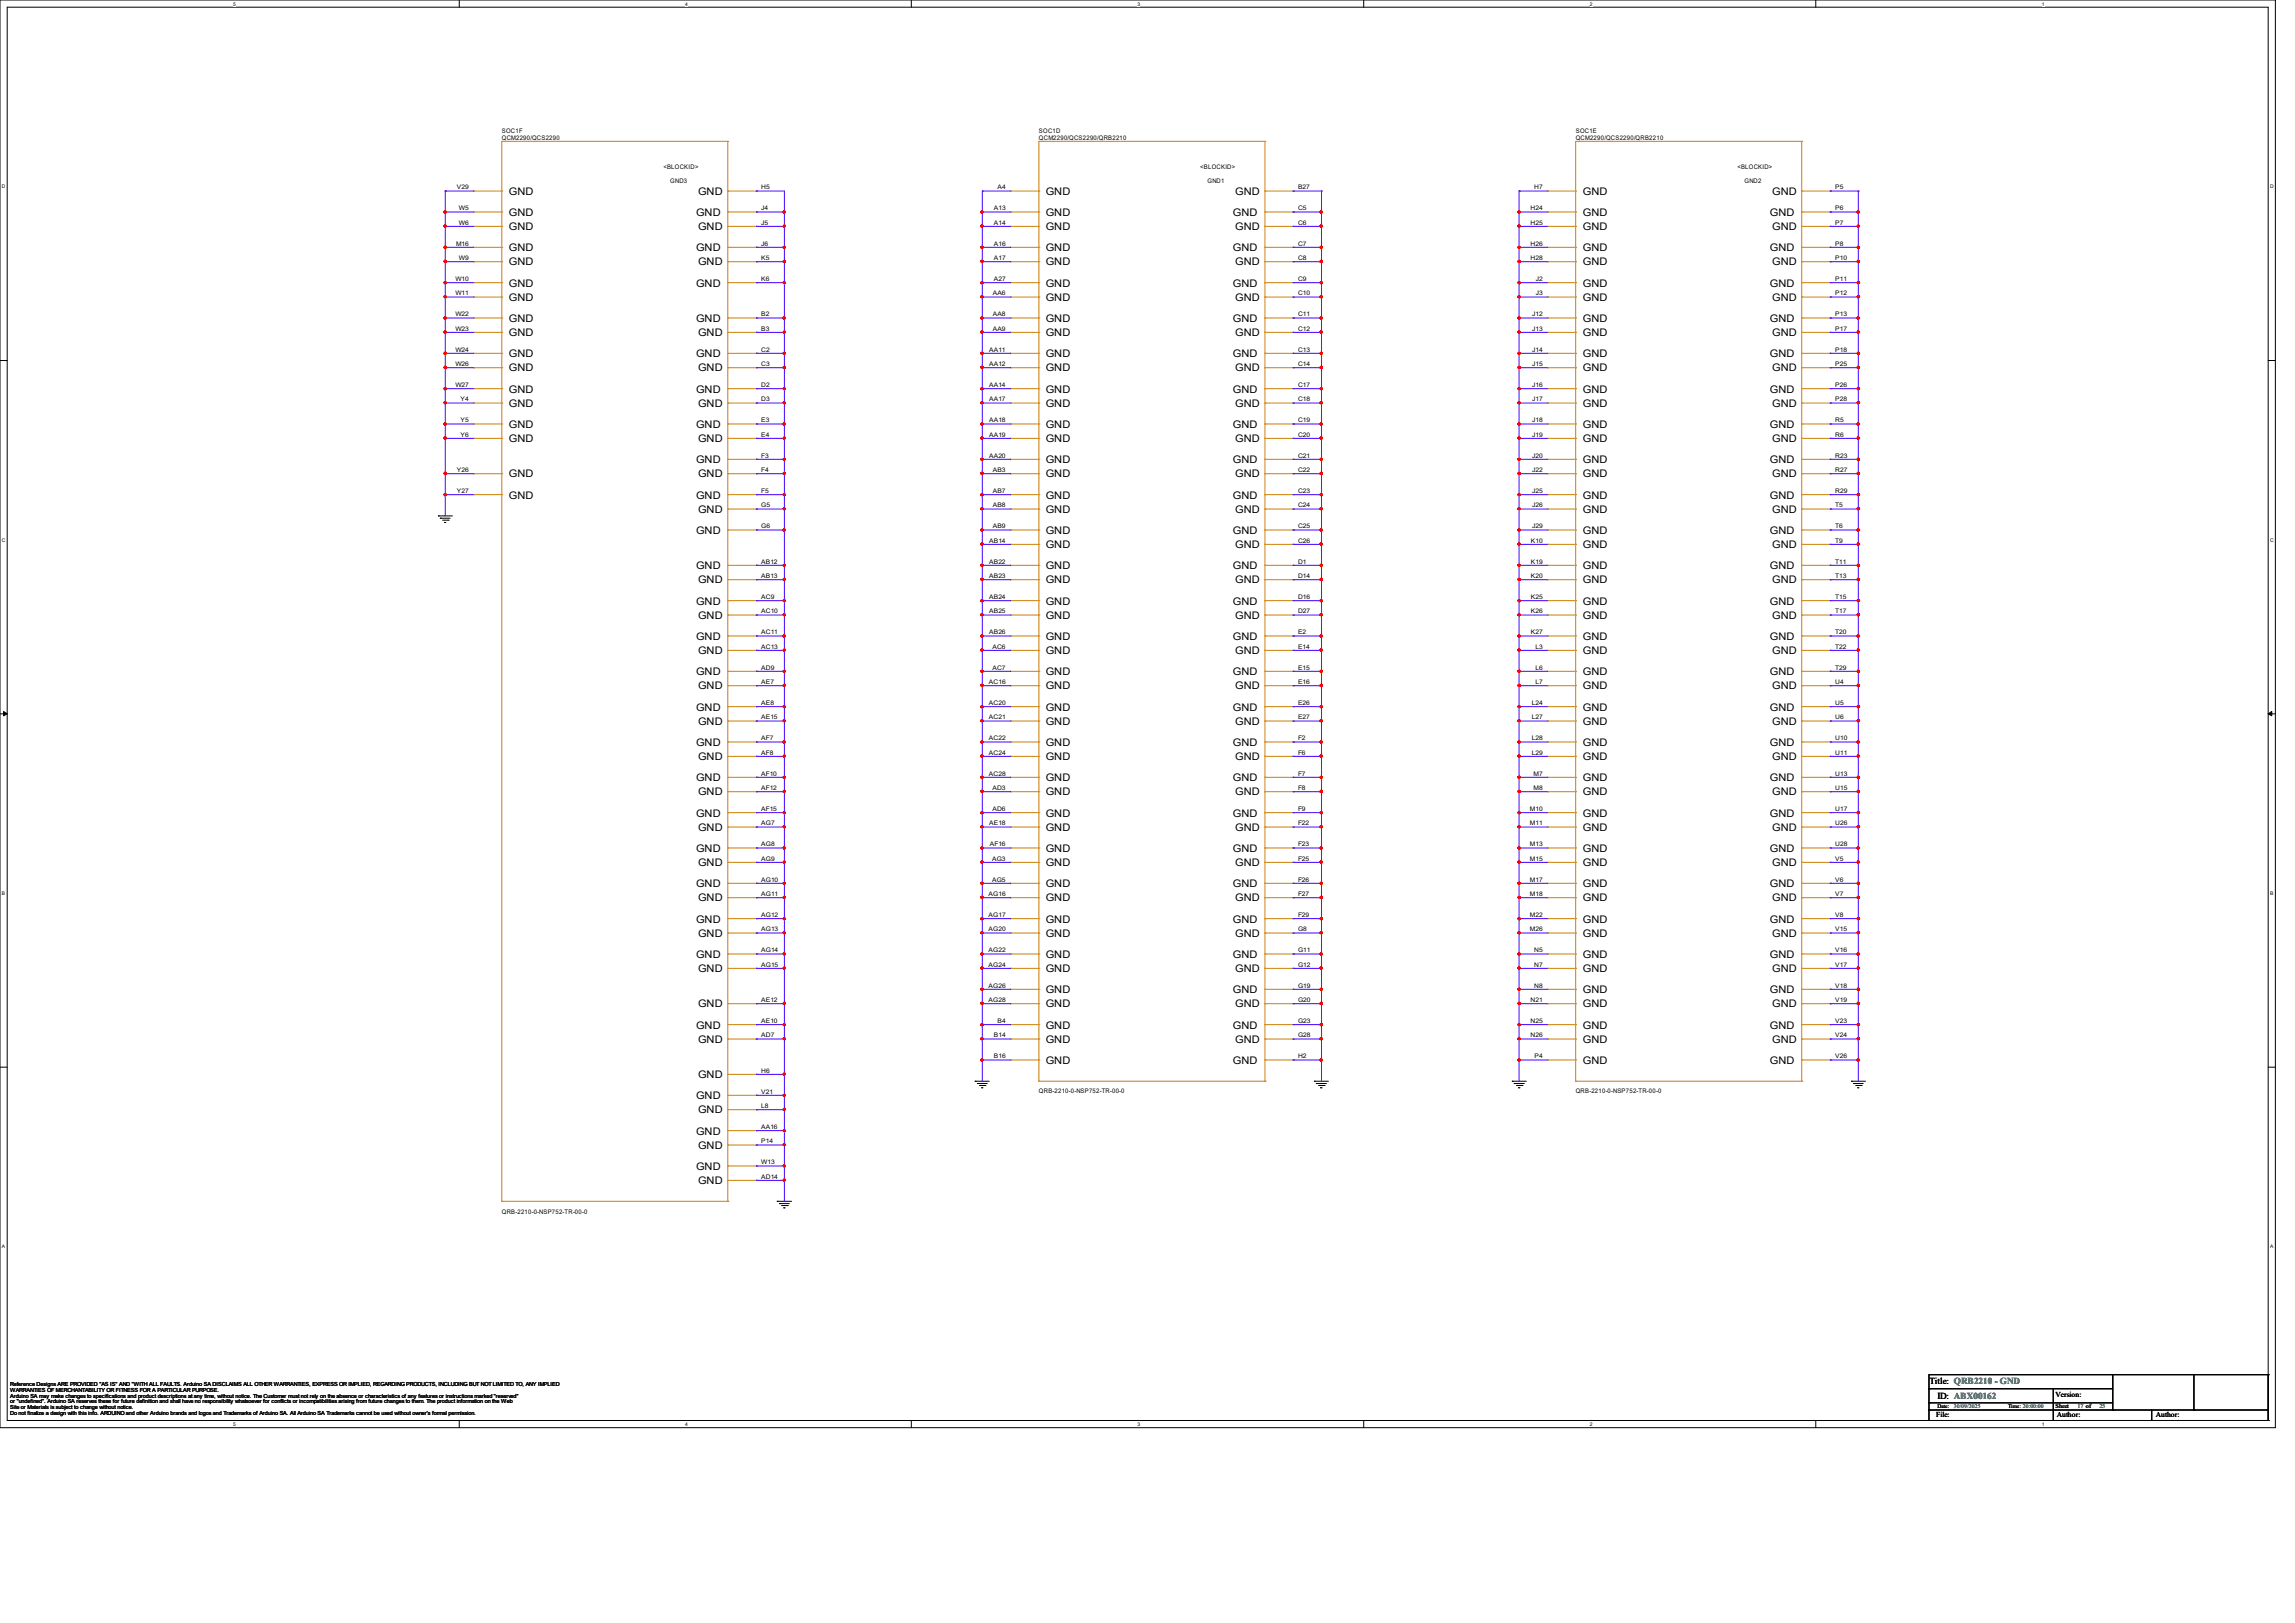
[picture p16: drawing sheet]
<svg xmlns="http://www.w3.org/2000/svg" width="297mm" height="210mm" viewBox="0 0 297 210" stroke-linecap="round" stroke-linejoin="round" font-family="sans-serif">
<defs><g id="words">
<g font-size="1.4">
<text x="65.9" y="25.2">GND</text>
<text x="65.9" y="27.9">GND</text>
<text x="65.9" y="29.8">GND</text>
<text x="90.1" y="27.9">GND</text>
<text x="90.3" y="25.2">GND</text>
<text x="90.3" y="29.8">GND</text>
<text x="135.3" y="25.2">GND</text>
<text x="135.3" y="27.9">GND</text>
<text x="135.3" y="29.8">GND</text>
<text x="159.6" y="27.9">GND</text>
<text x="159.9" y="25.2">GND</text>
<text x="159.9" y="29.8">GND</text>
<text x="204.9" y="25.2">GND</text>
<text x="204.9" y="27.9">GND</text>
<text x="204.9" y="29.8">GND</text>
<text x="229.1" y="27.9">GND</text>
<text x="229.4" y="25.2">GND</text>
<text x="229.4" y="29.8">GND</text>
<text x="65.9" y="32.5">GND</text>
<text x="65.9" y="34.3">GND</text>
<text x="90.1" y="32.5">GND</text>
<text x="90.3" y="34.3">GND</text>
<text x="135.3" y="32.5">GND</text>
<text x="135.3" y="34.3">GND</text>
<text x="159.6" y="32.5">GND</text>
<text x="159.9" y="34.3">GND</text>
<text x="204.9" y="32.5">GND</text>
<text x="204.9" y="34.3">GND</text>
<text x="229.1" y="32.5">GND</text>
<text x="229.4" y="34.3">GND</text>
<text x="65.9" y="37.1">GND</text>
<text x="65.9" y="38.9">GND</text>
<text x="65.9" y="41.7">GND</text>
<text x="90.1" y="37.1">GND</text>
<text x="90.1" y="41.7">GND</text>
<text x="135.3" y="37.1">GND</text>
<text x="135.3" y="38.9">GND</text>
<text x="135.3" y="41.7">GND</text>
<text x="159.6" y="37.1">GND</text>
<text x="159.6" y="41.7">GND</text>
<text x="159.9" y="38.9">GND</text>
<text x="204.9" y="37.1">GND</text>
<text x="204.9" y="38.9">GND</text>
<text x="204.9" y="41.7">GND</text>
<text x="229.1" y="37.1">GND</text>
<text x="229.1" y="41.7">GND</text>
<text x="229.4" y="38.9">GND</text>
<text x="65.9" y="43.5">GND</text>
<text x="65.9" y="46.2">GND</text>
<text x="90.1" y="46.2">GND</text>
<text x="90.3" y="43.5">GND</text>
<text x="135.3" y="43.5">GND</text>
<text x="135.3" y="46.2">GND</text>
<text x="159.6" y="46.2">GND</text>
<text x="159.9" y="43.5">GND</text>
<text x="204.9" y="43.5">GND</text>
<text x="204.9" y="46.2">GND</text>
<text x="229.1" y="46.2">GND</text>
<text x="229.4" y="43.5">GND</text>
<text x="65.9" y="48">GND</text>
<text x="65.9" y="50.8">GND</text>
<text x="65.9" y="52.6">GND</text>
<text x="90.1" y="50.8">GND</text>
<text x="90.3" y="48">GND</text>
<text x="90.3" y="52.6">GND</text>
<text x="135.3" y="48">GND</text>
<text x="135.3" y="50.8">GND</text>
<text x="135.3" y="52.6">GND</text>
<text x="159.6" y="50.8">GND</text>
<text x="159.9" y="48">GND</text>
<text x="159.9" y="52.6">GND</text>
<text x="204.9" y="48">GND</text>
<text x="204.9" y="50.8">GND</text>
<text x="204.9" y="52.6">GND</text>
<text x="229.1" y="50.8">GND</text>
<text x="229.4" y="48">GND</text>
<text x="229.4" y="52.6">GND</text>
<text x="65.9" y="55.4">GND</text>
<text x="65.9" y="57.2">GND</text>
<text x="90.1" y="55.4">GND</text>
<text x="90.1" y="59.9">GND</text>
<text x="90.3" y="57.2">GND</text>
<text x="135.3" y="55.4">GND</text>
<text x="135.3" y="57.2">GND</text>
<text x="135.3" y="59.9">GND</text>
<text x="159.6" y="55.4">GND</text>
<text x="159.6" y="59.9">GND</text>
<text x="159.9" y="57.2">GND</text>
<text x="204.9" y="55.4">GND</text>
<text x="204.9" y="57.2">GND</text>
<text x="204.9" y="59.9">GND</text>
<text x="229.1" y="55.4">GND</text>
<text x="229.1" y="59.9">GND</text>
<text x="229.4" y="57.2">GND</text>
<text x="65.9" y="61.8">GND</text>
<text x="65.9" y="64.5">GND</text>
<text x="90.1" y="64.5">GND</text>
<text x="90.3" y="61.8">GND</text>
<text x="135.3" y="61.8">GND</text>
<text x="135.3" y="64.5">GND</text>
<text x="159.6" y="64.5">GND</text>
<text x="159.9" y="61.8">GND</text>
<text x="204.9" y="61.8">GND</text>
<text x="204.9" y="64.5">GND</text>
<text x="229.1" y="64.5">GND</text>
<text x="229.4" y="61.8">GND</text>
<text x="90.1" y="69.1">GND</text>
<text x="90.3" y="66.3">GND</text>
<text x="135.3" y="66.3">GND</text>
<text x="135.3" y="69.1">GND</text>
<text x="135.3" y="70.9">GND</text>
<text x="159.6" y="69.1">GND</text>
<text x="159.9" y="66.3">GND</text>
<text x="159.9" y="70.9">GND</text>
<text x="204.9" y="66.3">GND</text>
<text x="204.9" y="69.1">GND</text>
<text x="204.9" y="70.9">GND</text>
<text x="229.1" y="69.1">GND</text>
<text x="229.4" y="66.3">GND</text>
<text x="229.4" y="70.9">GND</text>
<text x="90.1" y="73.7">GND</text>
<text x="90.3" y="75.5">GND</text>
<text x="135.3" y="73.7">GND</text>
<text x="135.3" y="75.5">GND</text>
<text x="159.6" y="73.7">GND</text>
<text x="159.9" y="75.5">GND</text>
<text x="204.9" y="73.7">GND</text>
<text x="204.9" y="75.5">GND</text>
<text x="229.1" y="73.7">GND</text>
<text x="229.4" y="75.5">GND</text>
<text x="90.1" y="78.2">GND</text>
<text x="90.1" y="82.8">GND</text>
<text x="90.3" y="80.1">GND</text>
<text x="135.3" y="78.2">GND</text>
<text x="135.3" y="80.1">GND</text>
<text x="135.3" y="82.8">GND</text>
<text x="159.6" y="78.2">GND</text>
<text x="159.6" y="82.8">GND</text>
<text x="159.9" y="80.1">GND</text>
<text x="204.9" y="78.2">GND</text>
<text x="204.9" y="80.1">GND</text>
<text x="204.9" y="82.8">GND</text>
<text x="229.1" y="78.2">GND</text>
<text x="229.1" y="82.8">GND</text>
<text x="229.4" y="80.1">GND</text>
<text x="90.1" y="87.4">GND</text>
<text x="90.3" y="84.6">GND</text>
<text x="90.3" y="89.2">GND</text>
<text x="135.3" y="84.6">GND</text>
<text x="135.3" y="87.4">GND</text>
<text x="135.3" y="89.2">GND</text>
<text x="159.6" y="87.4">GND</text>
<text x="159.9" y="84.6">GND</text>
<text x="159.9" y="89.2">GND</text>
<text x="204.9" y="84.6">GND</text>
<text x="204.9" y="87.4">GND</text>
<text x="204.9" y="89.2">GND</text>
<text x="229.1" y="87.4">GND</text>
<text x="229.4" y="84.6">GND</text>
<text x="229.4" y="89.2">GND</text>
<text x="90.1" y="91.9">GND</text>
<text x="90.3" y="93.8">GND</text>
<text x="135.3" y="91.9">GND</text>
<text x="135.3" y="93.8">GND</text>
<text x="159.6" y="91.9">GND</text>
<text x="159.9" y="93.8">GND</text>
<text x="204.9" y="91.9">GND</text>
<text x="204.9" y="93.8">GND</text>
<text x="229.1" y="91.9">GND</text>
<text x="229.4" y="93.8">GND</text>
<text x="90.1" y="96.5">GND</text>
<text x="90.1" y="101.1">GND</text>
<text x="90.3" y="98.3">GND</text>
<text x="135.3" y="96.5">GND</text>
<text x="135.3" y="98.3">GND</text>
<text x="135.3" y="101.1">GND</text>
<text x="159.6" y="96.5">GND</text>
<text x="159.6" y="101.1">GND</text>
<text x="159.9" y="98.3">GND</text>
<text x="204.9" y="96.5">GND</text>
<text x="204.9" y="98.3">GND</text>
<text x="204.9" y="101.1">GND</text>
<text x="229.1" y="96.5">GND</text>
<text x="229.1" y="101.1">GND</text>
<text x="229.4" y="98.3">GND</text>
<text x="90.1" y="105.7">GND</text>
<text x="90.3" y="102.9">GND</text>
<text x="90.3" y="107.5">GND</text>
<text x="135.3" y="102.9">GND</text>
<text x="135.3" y="105.7">GND</text>
<text x="135.3" y="107.5">GND</text>
<text x="159.6" y="105.7">GND</text>
<text x="159.9" y="102.9">GND</text>
<text x="159.9" y="107.5">GND</text>
<text x="204.9" y="102.9">GND</text>
<text x="204.9" y="105.7">GND</text>
<text x="204.9" y="107.5">GND</text>
<text x="229.1" y="105.7">GND</text>
<text x="229.4" y="102.9">GND</text>
<text x="229.4" y="107.5">GND</text>
<text x="90.1" y="110.2">GND</text>
<text x="90.3" y="112.1">GND</text>
<text x="135.3" y="110.2">GND</text>
<text x="135.3" y="112.1">GND</text>
<text x="159.6" y="110.2">GND</text>
<text x="159.9" y="112.1">GND</text>
<text x="204.9" y="110.2">GND</text>
<text x="204.9" y="112.1">GND</text>
<text x="229.1" y="110.2">GND</text>
<text x="229.4" y="112.1">GND</text>
<text x="90.1" y="114.8">GND</text>
<text x="90.1" y="119.4">GND</text>
<text x="90.3" y="116.6">GND</text>
<text x="135.3" y="114.8">GND</text>
<text x="135.3" y="116.6">GND</text>
<text x="135.3" y="119.4">GND</text>
<text x="159.6" y="114.8">GND</text>
<text x="159.6" y="119.4">GND</text>
<text x="159.9" y="116.6">GND</text>
<text x="204.9" y="114.8">GND</text>
<text x="204.9" y="116.6">GND</text>
<text x="204.9" y="119.4">GND</text>
<text x="229.1" y="114.8">GND</text>
<text x="229.1" y="119.4">GND</text>
<text x="229.4" y="116.6">GND</text>
<text x="90.1" y="124">GND</text>
<text x="90.3" y="121.2">GND</text>
<text x="90.3" y="125.8">GND</text>
<text x="135.3" y="121.2">GND</text>
<text x="135.3" y="124">GND</text>
<text x="135.3" y="125.8">GND</text>
<text x="159.6" y="124">GND</text>
<text x="159.9" y="121.2">GND</text>
<text x="159.9" y="125.8">GND</text>
<text x="204.9" y="121.2">GND</text>
<text x="204.9" y="124">GND</text>
<text x="204.9" y="125.8">GND</text>
<text x="229.1" y="124">GND</text>
<text x="229.4" y="121.2">GND</text>
<text x="229.4" y="125.8">GND</text>
<text x="90.3" y="130.3">GND</text>
<text x="135.3" y="128.5">GND</text>
<text x="135.3" y="130.3">GND</text>
<text x="159.6" y="128.5">GND</text>
<text x="159.9" y="130.3">GND</text>
<text x="204.9" y="128.5">GND</text>
<text x="204.9" y="130.3">GND</text>
<text x="229.1" y="128.5">GND</text>
<text x="229.4" y="130.3">GND</text>
<text x="90.1" y="133.1">GND</text>
<text x="90.3" y="134.9">GND</text>
<text x="135.3" y="133.1">GND</text>
<text x="135.3" y="134.9">GND</text>
<text x="135.3" y="137.7">GND</text>
<text x="159.6" y="133.1">GND</text>
<text x="159.6" y="137.7">GND</text>
<text x="159.9" y="134.9">GND</text>
<text x="204.9" y="133.1">GND</text>
<text x="204.9" y="134.9">GND</text>
<text x="204.9" y="137.7">GND</text>
<text x="229.1" y="133.1">GND</text>
<text x="229.1" y="137.7">GND</text>
<text x="229.4" y="134.9">GND</text>
<text x="90.1" y="142.2">GND</text>
<text x="90.3" y="139.5">GND</text>
<text x="90.1" y="146.8">GND</text>
<text x="90.3" y="144.1">GND</text>
<text x="90.3" y="148.6">GND</text>
<text x="90.1" y="151.4">GND</text>
<text x="90.3" y="153.2">GND</text>
</g>
<g font-size="1.2">
<text x="249.7" y="179.1">Title: QRB2210 - GND</text>
<text x="250.7" y="181">ID: ABX00162</text>
</g>
<g font-size="1">
<text x="250.6" y="183.4">File:</text>
<text x="266" y="180.8">Version:</text>
<text x="266.2" y="183.4">Author:</text>
<text x="279" y="183.4">Author:</text>
</g>
<g font-size=".8">
<text x="64.9" y="17.2">SOC1F</text>
<text x="134.5" y="17.2">SOC1D</text>
<text x="203.9" y="17.2">SOC1E</text>
<text x="64.9" y="18.2">QCM2290/QCS2290</text>
<text x="85.9" y="21.8">&lt;BLOCKID&gt;</text>
<text x="86.7" y="23.7">GND3</text>
<text x="134.5" y="18.2">QCM2290/QCS2290/QRB2210</text>
<text x="155.3" y="21.8">&lt;BLOCKID&gt;</text>
<text x="156.3" y="23.7">GND1</text>
<text x="203.9" y="18.2">QCM2290/QCS2290/QRB2210</text>
<text x="224.9" y="21.8">&lt;BLOCKID&gt;</text>
<text x="225.8" y="23.7">GND2</text>
<text x="59.1" y="24.5">V29</text>
<text x="59.4" y="27.2">W5</text>
<text x="59.4" y="29.1">W6</text>
<text x="98.5" y="24.5">H5</text>
<text x="98.5" y="27.2">J4</text>
<text x="98.5" y="29.1">J5</text>
<text x="128.6" y="27.2">A13</text>
<text x="128.6" y="29.1">A14</text>
<text x="129.1" y="24.5">A4</text>
<text x="168" y="24.5">B27</text>
<text x="168" y="27.2">C5</text>
<text x="168" y="29.1">C6</text>
<text x="198.1" y="27.2">H24</text>
<text x="198.1" y="29.1">H25</text>
<text x="198.5" y="24.5">H7</text>
<text x="237.5" y="24.5">P5</text>
<text x="237.5" y="27.2">P6</text>
<text x="237.5" y="29.1">P7</text>
<text x="59" y="31.8">M16</text>
<text x="59.4" y="33.7">W9</text>
<text x="98.5" y="31.8">J6</text>
<text x="98.5" y="33.7">K5</text>
<text x="128.6" y="31.8">A16</text>
<text x="128.6" y="33.7">A17</text>
<text x="168" y="31.8">C7</text>
<text x="168" y="33.7">C8</text>
<text x="198.1" y="31.8">H26</text>
<text x="198.1" y="33.7">H28</text>
<text x="237.5" y="31.8">P8</text>
<text x="237.5" y="33.7">P10</text>
<text x="58.9" y="36.4">W10</text>
<text x="58.9" y="38.2">W11</text>
<text x="58.9" y="40.9">W22</text>
<text x="98.5" y="36.4">K6</text>
<text x="98.5" y="40.9">B2</text>
<text x="128.5" y="38.2">AA6</text>
<text x="128.5" y="40.9">AA8</text>
<text x="128.6" y="36.4">A27</text>
<text x="168" y="36.4">C9</text>
<text x="168" y="38.2">C10</text>
<text x="168" y="40.9">C11</text>
<text x="198.3" y="40.9">J12</text>
<text x="198.8" y="36.4">J2</text>
<text x="198.8" y="38.2">J3</text>
<text x="237.5" y="36.4">P11</text>
<text x="237.5" y="38.2">P12</text>
<text x="237.5" y="40.9">P13</text>
<text x="58.9" y="42.8">W23</text>
<text x="58.9" y="45.5">W24</text>
<text x="58.9" y="47.4">W26</text>
<text x="98.5" y="42.8">B3</text>
<text x="98.5" y="45.5">C2</text>
<text x="98.5" y="47.4">C3</text>
<text x="128" y="45.5">AA11</text>
<text x="128" y="47.4">AA12</text>
<text x="128.5" y="42.8">AA9</text>
<text x="168" y="42.8">C12</text>
<text x="168" y="45.5">C13</text>
<text x="168" y="47.4">C14</text>
<text x="198.3" y="42.8">J13</text>
<text x="198.3" y="45.5">J14</text>
<text x="198.3" y="47.4">J15</text>
<text x="237.5" y="42.8">P17</text>
<text x="237.5" y="45.5">P18</text>
<text x="237.5" y="47.4">P25</text>
<text x="58.9" y="50.1">W27</text>
<text x="59.6" y="51.9">Y4</text>
<text x="98.5" y="50.1">D2</text>
<text x="98.5" y="51.9">D3</text>
<text x="128" y="50.1">AA14</text>
<text x="128" y="51.9">AA17</text>
<text x="168" y="50.1">C17</text>
<text x="168" y="51.9">C18</text>
<text x="198.3" y="50.1">J16</text>
<text x="198.3" y="51.9">J17</text>
<text x="237.5" y="50.1">P26</text>
<text x="237.5" y="51.9">P28</text>
<text x="59.6" y="54.7">Y5</text>
<text x="59.6" y="56.5">Y6</text>
<text x="98.5" y="54.7">E3</text>
<text x="98.5" y="56.5">E4</text>
<text x="98.5" y="59.2">F3</text>
<text x="128" y="54.7">AA18</text>
<text x="128" y="56.5">AA19</text>
<text x="128" y="59.2">AA20</text>
<text x="168" y="54.7">C19</text>
<text x="168" y="56.5">C20</text>
<text x="168" y="59.2">C21</text>
<text x="198.3" y="54.7">J18</text>
<text x="198.3" y="56.5">J19</text>
<text x="198.3" y="59.2">J20</text>
<text x="237.5" y="54.7">R5</text>
<text x="237.5" y="56.5">R6</text>
<text x="237.5" y="59.2">R23</text>
<text x="59.1" y="61.1">Y26</text>
<text x="59.1" y="63.8">Y27</text>
<text x="98.5" y="61.1">F4</text>
<text x="98.5" y="63.8">F5</text>
<text x="98.5" y="65.7">G5</text>
<text x="128.5" y="61.1">AB3</text>
<text x="128.5" y="63.8">AB7</text>
<text x="128.5" y="65.7">AB8</text>
<text x="168" y="61.1">C22</text>
<text x="168" y="63.8">C23</text>
<text x="168" y="65.7">C24</text>
<text x="198.3" y="61.1">J22</text>
<text x="198.3" y="63.8">J25</text>
<text x="198.3" y="65.7">J26</text>
<text x="237.5" y="61.1">R27</text>
<text x="237.5" y="63.8">R29</text>
<text x="237.5" y="65.7">T5</text>
<text x="98.5" y="68.4">G6</text>
<text x="128" y="70.2">AB14</text>
<text x="128.5" y="68.4">AB9</text>
<text x="168" y="68.4">C25</text>
<text x="168" y="70.2">C26</text>
<text x="198.1" y="70.2">K10</text>
<text x="198.3" y="68.4">J29</text>
<text x="237.5" y="68.4">T6</text>
<text x="237.5" y="70.2">T9</text>
<text x="98.5" y="72.9">AB12</text>
<text x="98.5" y="74.8">AB13</text>
<text x="98.5" y="77.5">AC9</text>
<text x="128" y="72.9">AB22</text>
<text x="128" y="74.8">AB23</text>
<text x="128" y="77.5">AB24</text>
<text x="168" y="72.9">D1</text>
<text x="168" y="74.8">D14</text>
<text x="168" y="77.5">D16</text>
<text x="198.1" y="72.9">K19</text>
<text x="198.1" y="74.8">K20</text>
<text x="198.1" y="77.5">K25</text>
<text x="237.5" y="72.9">T11</text>
<text x="237.5" y="74.8">T13</text>
<text x="237.5" y="77.5">T15</text>
<text x="98.5" y="79.4">AC10</text>
<text x="98.5" y="82.1">AC11</text>
<text x="98.5" y="83.9">AC13</text>
<text x="128" y="79.4">AB25</text>
<text x="128" y="82.1">AB26</text>
<text x="128.4" y="83.9">AC6</text>
<text x="168" y="79.4">D27</text>
<text x="168" y="82.1">E2</text>
<text x="168" y="83.9">E14</text>
<text x="198.1" y="79.4">K26</text>
<text x="198.1" y="82.1">K27</text>
<text x="198.7" y="83.9">L3</text>
<text x="237.5" y="79.4">T17</text>
<text x="237.5" y="82.1">T20</text>
<text x="237.5" y="83.9">T22</text>
<text x="98.5" y="86.7">AD9</text>
<text x="98.5" y="88.5">AE7</text>
<text x="128" y="88.5">AC16</text>
<text x="128.4" y="86.7">AC7</text>
<text x="168" y="86.7">E15</text>
<text x="168" y="88.5">E16</text>
<text x="198.7" y="86.7">L6</text>
<text x="198.7" y="88.5">L7</text>
<text x="237.5" y="86.7">T29</text>
<text x="237.5" y="88.5">U4</text>
<text x="98.5" y="91.2">AE8</text>
<text x="98.5" y="93.1">AE15</text>
<text x="98.5" y="95.8">AF7</text>
<text x="128" y="91.2">AC20</text>
<text x="128" y="93.1">AC21</text>
<text x="128" y="95.8">AC22</text>
<text x="168" y="91.2">E26</text>
<text x="168" y="93.1">E27</text>
<text x="168" y="95.8">F2</text>
<text x="198.3" y="91.2">L24</text>
<text x="198.3" y="93.1">L27</text>
<text x="198.3" y="95.8">L28</text>
<text x="237.5" y="91.2">U5</text>
<text x="237.5" y="93.1">U6</text>
<text x="237.5" y="95.8">U10</text>
<text x="98.5" y="97.7">AF8</text>
<text x="98.5" y="100.4">AF10</text>
<text x="128" y="97.7">AC24</text>
<text x="128" y="100.4">AC28</text>
<text x="168" y="97.7">F6</text>
<text x="168" y="100.4">F7</text>
<text x="198.3" y="97.7">L29</text>
<text x="198.5" y="100.4">M7</text>
<text x="237.5" y="97.7">U11</text>
<text x="237.5" y="100.4">U13</text>
<text x="98.5" y="102.2">AF12</text>
<text x="98.5" y="104.9">AF15</text>
<text x="98.5" y="106.8">AG7</text>
<text x="128" y="106.8">AE18</text>
<text x="128.4" y="102.2">AD3</text>
<text x="128.4" y="104.9">AD6</text>
<text x="168" y="102.2">F8</text>
<text x="168" y="104.9">F9</text>
<text x="168" y="106.8">F22</text>
<text x="198" y="104.9">M10</text>
<text x="198" y="106.8">M11</text>
<text x="198.5" y="102.2">M8</text>
<text x="237.5" y="102.2">U15</text>
<text x="237.5" y="104.9">U17</text>
<text x="237.5" y="106.8">U26</text>
<text x="98.5" y="109.5">AG8</text>
<text x="98.5" y="111.4">AG9</text>
<text x="128.1" y="109.5">AF16</text>
<text x="128.4" y="111.4">AG3</text>
<text x="168" y="109.5">F23</text>
<text x="168" y="111.4">F25</text>
<text x="198" y="109.5">M13</text>
<text x="198" y="111.4">M15</text>
<text x="237.5" y="109.5">U28</text>
<text x="237.5" y="111.4">V5</text>
<text x="98.5" y="114.1">AG10</text>
<text x="98.5" y="115.9">AG11</text>
<text x="98.5" y="118.7">AG12</text>
<text x="127.9" y="115.9">AG16</text>
<text x="127.9" y="118.7">AG17</text>
<text x="128.4" y="114.1">AG5</text>
<text x="168" y="114.1">F26</text>
<text x="168" y="115.9">F27</text>
<text x="168" y="118.7">F29</text>
<text x="198" y="114.1">M17</text>
<text x="198" y="115.9">M18</text>
<text x="198" y="118.7">M22</text>
<text x="237.5" y="114.1">V6</text>
<text x="237.5" y="115.9">V7</text>
<text x="237.5" y="118.7">V8</text>
<text x="98.5" y="120.5">AG13</text>
<text x="98.5" y="123.2">AG14</text>
<text x="98.5" y="125.1">AG15</text>
<text x="127.9" y="120.5">AG20</text>
<text x="127.9" y="123.2">AG22</text>
<text x="127.9" y="125.1">AG24</text>
<text x="168" y="120.5">G8</text>
<text x="168" y="123.2">G11</text>
<text x="168" y="125.1">G12</text>
<text x="198" y="120.5">M26</text>
<text x="198.5" y="123.2">N5</text>
<text x="198.5" y="125.1">N7</text>
<text x="237.5" y="120.5">V15</text>
<text x="237.5" y="123.2">V16</text>
<text x="237.5" y="125.1">V17</text>
<text x="98.5" y="129.7">AE12</text>
<text x="127.9" y="127.8">AG26</text>
<text x="127.9" y="129.7">AG28</text>
<text x="168" y="127.8">G19</text>
<text x="168" y="129.7">G20</text>
<text x="198.1" y="129.7">N21</text>
<text x="198.5" y="127.8">N8</text>
<text x="237.5" y="127.8">V18</text>
<text x="237.5" y="129.7">V19</text>
<text x="98.5" y="132.4">AE10</text>
<text x="98.5" y="134.2">AD7</text>
<text x="128.6" y="134.2">B14</text>
<text x="128.6" y="136.9">B16</text>
<text x="129.1" y="132.4">B4</text>
<text x="168" y="132.4">G23</text>
<text x="168" y="134.2">G28</text>
<text x="168" y="136.9">H2</text>
<text x="198.1" y="132.4">N25</text>
<text x="198.1" y="134.2">N26</text>
<text x="198.6" y="136.9">P4</text>
<text x="237.5" y="132.4">V23</text>
<text x="237.5" y="134.2">V24</text>
<text x="237.5" y="136.9">V26</text>
<text x="98.5" y="138.8">H6</text>
<text x="98.5" y="141.5">V21</text>
<text x="98.5" y="143.4">L8</text>
<text x="134.5" y="141.4">QRB-2210-0-NSP752-TR-00-0</text>
<text x="203.9" y="141.4">QRB-2210-0-NSP752-TR-00-0</text>
<text x="98.5" y="146.1">AA16</text>
<text x="98.5" y="147.9">P14</text>
<text x="98.5" y="150.7">W13</text>
<text x="98.5" y="152.5">AD14</text>
<text x="64.9" y="157">QRB-2210-0-NSP752-TR-00-0</text>
<text x="266" y="182.2">Sheet</text>
</g>
<g font-size=".8" fill="#008080">
<text x="268.9" y="182.2">17 of</text>
<text x="271.7" y="182.2">25</text>
</g>
<g font-size=".7">
<text x="1.3" y="179.3">Reference Designs ARE PROVIDED &quot;AS IS&quot; AND &quot;WITH ALL FAULTS. Arduino SA DISCLAIMS ALL OTHER WARRANTIES, EXPRESS OR IMPLIED, REGARDING PRODUCTS, INCLUDING BUT NOT LIMITED TO, ANY IMPLIED</text>
<text x="1.3" y="180.1">WARRANTIES OF MERCHANTABILITY OR FITNESS FOR A PARTICULAR PURPOSE.</text>
<text x="1.3" y="180.8">Arduino SA may make changes to specifications and product descriptions at any time, without notice. The Customer must not rely on the absence or characteristics of any features or instructions marked &quot;reserved&quot;</text>
<text x="1.3" y="181.6">or &quot;undefined&quot;. Arduino SA reserves these for future definition and shall have no responsibility whatsoever for conflicts or incompatibilities arising from future changes to them. The product information on the Web</text>
<text x="1.3" y="182.4">Site or Materials is subject to change without notice.</text>
<text x="1.3" y="183.1">Do not finalize a design with this info. ARDUINO and other Arduino brands and logos and Trademarks of Arduino SA. All Arduino SA Trademarks cannot be used without owner's formal permission.</text>
<text x="250.7" y="182.2">Date:</text>
<text x="259.9" y="182.2">Time: 20:00:00</text>
</g>
<text font-size=".7" fill="#008080" x="252.9" y="182.2">30/09/2025</text>
<g font-size=".6">
<text x="30.2" y=".7">5</text>
<text x="88.7" y=".7">4</text>
<text x="147.2" y=".7">3</text>
<text x="205.7" y=".7">2</text>
<text x="264.2" y=".7">1</text>
<text x=".3" y="24.4">D</text>
<text x="293.8" y="24.4">D</text>
<text x=".3" y="70.1">C</text>
<text x="293.8" y="70.1">C</text>
<text x=".3" y="115.8">B</text>
<text x="293.8" y="115.8">B</text>
<text x=".3" y="161.5">A</text>
<text x="293.8" y="161.5">A</text>
<text x="30.2" y="184.5">5</text>
<text x="88.7" y="184.5">4</text>
<text x="147.2" y="184.5">3</text>
<text x="205.7" y="184.5">2</text>
<text x="264.2" y="184.5">1</text>
</g>
</g></defs>
<path d="M0 0h294.5v184.7h-294.5zM.9 .9h292.6v182.9h-292.6z" fill="none" stroke="#000" stroke-width=".13"/>
<g fill="#fff">
<path d="M30.2 .1h.3v.7h-.3z"/>
<path d="M30.2 183.9h.3v.8h-.3z"/>
</g>
<path d="M59.4 0v.9M59.4 183.8v.9" fill="none" stroke="#000" stroke-width=".13"/>
<g fill="#fff">
<path d="M88.7 .1h.3v.7h-.3z"/>
<path d="M88.7 183.9h.3v.8h-.3z"/>
</g>
<path d="M117.9 0v.9M117.9 183.8v.9" fill="none" stroke="#000" stroke-width=".13"/>
<g fill="#fff">
<path d="M147.2 .1h.3v.7h-.3z"/>
<path d="M147.2 183.9h.3v.8h-.3z"/>
</g>
<path d="M176.5 0v.9M176.5 183.8v.9" fill="none" stroke="#000" stroke-width=".13"/>
<g fill="#fff">
<path d="M205.7 .1h.4v.7h-.4z"/>
<path d="M205.7 183.9h.4v.8h-.4z"/>
</g>
<path d="M235 0v.9M235 183.8v.9" fill="none" stroke="#000" stroke-width=".13"/>
<g fill="#fff">
<path d="M264.2 .1h.4v.7h-.4z"/>
<path d="M264.2 183.9h.4v.8h-.4z"/>
<path d="M.3 23.8h.4v.7h-.4z"/>
<path d="M293.8 23.8h.5v.7h-.5z"/>
<path d="M.3 69.5h.4v.7h-.4z"/>
<path d="M293.8 69.5h.5v.7h-.5z"/>
</g>
<path d="M0 46.7h.9M293.5 46.7h1" fill="none" stroke="#000" stroke-width=".13"/>
<g fill="#fff">
<path d="M.3 115.2h.4v.8h-.4z"/>
<path d="M293.8 115.2h.4v.8h-.4z"/>
</g>
<path d="M0 92.4h.9M293.5 92.4h1" fill="none" stroke="#000" stroke-width=".13"/>
<path d="M.5 92.1l.4 .3-.4 .2zM293.5 92.4l.5-.3v.5z" fill="#000" stroke="#000" stroke-width=".13"/>
<g fill="#fff">
<path d="M.3 161h.3v.7h-.3z"/>
<path d="M293.8 161h.4v.7h-.4z"/>
</g>
<g fill="none" stroke="#000" stroke-width=".13">
<path d="M56.7 66.8h.1M56.7 66.8h1.8M57 67.1h1.3M57 67.1h.1M57.3 67.3h.7M57.5 67.6h.2M57.5 67.6h.1M58 67.3h.1M0 138.1h.9M126.2 139.9h.1M126.2 139.9h1.8M170.1 139.9h.1"/>
<path d="M170.1 139.9h1.8M195.7 139.9h1.8M195.7 139.9h.1M239.6 139.9h.1M239.6 139.9h1.8M293.5 138.1h1M100.6 155.4h.1M100.6 155.4h1.8M100.9 155.7h.1M100.9 155.7h1.3M101.1 156h.8M101.4 156.3h.1"/>
<path d="M101.4 156.3h.2M101.9 156h.1M126.5 140.2h.1M126.5 140.2h1.3M126.7 140.5h.8M127 140.8h.2M127 140.8h.1M127.5 140.5h.1M170.3 140.2h1.4M170.3 140.2h.1M170.6 140.5h.8M170.9 140.8h.2"/>
<path d="M170.9 140.8h.1M171.4 140.5h.1M196 140.2h1.3M196 140.2h.1M196.3 140.5h.7M196.5 140.8h.1M196.5 140.8h.2M197 140.5h.1M239.9 140.2h.1M239.9 140.2h1.2M240.2 140.5h.7M240.4 140.8h.1"/>
<path d="M240.4 140.8h.2M240.9 140.5h.1M249.6 179.7h23.8M249.6 179.7h.1M265.7 179.7v4.1M273.4 177.9v4.6M283.9 177.9v4.6M293.5 177.9h.1M293.5 177.9v5.9M293.5 177.9h-43.9v5.9M249.6 182.5h43.9M249.6 183.8h43.9"/>
<path d="M249.6 181.5h23.8M249.6 182.5h.1M249.6 183.8h.1M249.6 181.5h.1M265.7 183.8h.1M273.4 182.5h.1M278.5 183.8h.1M278.5 182.5v1.3M283.9 182.5h.1M293.5 183.8h.1"/>
</g>
<g fill="none" stroke="#cc8006" stroke-width=".13">
<path d="M94.2 18.3h.1M94.2 18.3h-29.3v137.1M94.2 18.3v137.1M163.7 18.3h.1M163.7 18.3v121.6M163.7 18.3h-29.2v121.6M233.2 18.3h-29.3v121.6M233.2 18.3h.1M233.2 18.3v121.6M61.3 24.7h3.6M61.3 27.4h3.6M61.3 29.3h3.6"/>
<path d="M61.3 32h3.6M61.3 33.9h3.6M61.3 36.6h3.6M61.3 38.4h3.6M64.9 24.7h.1M64.9 27.4h.1M64.9 29.3h.1M64.9 32h.1M64.9 33.9h.1M64.9 36.6h.1M64.9 38.4h.1M94.2 24.7h.1"/>
<path d="M94.2 27.4h.1M94.2 29.3h.1M94.2 32h.1M94.2 33.9h.1M94.2 36.6h.1M94.2 24.7h3.7M94.2 27.4h3.7M94.2 29.3h3.7M94.2 32h3.7M94.2 33.9h3.7M94.2 36.6h3.7M130.8 24.7h3.7"/>
<path d="M130.8 27.4h3.7M130.8 29.3h3.7M130.8 32h3.7M130.8 33.9h3.7M130.8 36.6h3.7M130.8 38.4h3.7M134.5 24.7h.1M134.5 27.4h.1M134.5 29.3h.1M134.5 32h.1M134.5 33.9h.1M134.5 36.6h.1"/>
<path d="M134.5 38.4h.1M163.7 24.7h.1M163.7 27.4h.1M163.7 29.3h.1M163.7 32h.1M163.7 33.9h.1M163.7 36.6h.1M163.7 38.4h.1M163.7 24.7h3.6M163.7 27.4h3.6M163.7 29.3h3.6M163.7 32h3.6"/>
<path d="M163.7 33.9h3.6M163.7 36.6h3.6M163.7 38.4h3.6M200.3 24.7h3.6M200.3 27.4h3.6M200.3 29.3h3.6M200.3 32h3.6M200.3 33.9h3.6M200.3 36.6h3.6M200.3 38.4h3.6M203.9 24.7h.1M203.9 27.4h.1"/>
<path d="M203.9 29.3h.1M203.9 32h.1M203.9 33.9h.1M203.9 36.6h.1M203.9 38.4h.1M233.2 24.7h.1M233.2 27.4h.1M233.2 29.3h.1M233.2 32h.1M233.2 33.9h.1M233.2 36.6h.1M233.2 38.4h.1"/>
<path d="M233.2 24.7h3.7M233.2 27.4h3.7M233.2 29.3h3.7M233.2 32h3.7M233.2 33.9h3.7M233.2 36.6h3.7M233.2 38.4h3.7M61.3 41.1h3.6M61.3 43h3.6M61.3 45.7h3.6M61.3 47.6h3.6M61.3 50.3h3.6"/>
<path d="M61.3 52.2h3.6M61.3 54.9h3.6M61.3 56.7h3.6M64.9 41.1h.1M64.9 43h.1M64.9 45.7h.1M64.9 47.6h.1M64.9 50.3h.1M64.9 52.2h.1M64.9 54.9h.1M64.9 56.7h.1M94.2 41.1h.1"/>
<path d="M94.2 43h.1M94.2 45.7h.1M94.2 47.6h.1M94.2 50.3h.1M94.2 52.2h.1M94.2 54.9h.1M94.2 56.7h.1M94.2 59.4h.1M94.2 41.1h3.7M94.2 43h3.7M94.2 45.7h3.7M94.2 47.6h3.7"/>
<path d="M94.2 50.3h3.7M94.2 52.2h3.7M94.2 54.9h3.7M94.2 56.7h3.7M94.2 59.4h3.7M130.8 41.1h3.7M130.8 43h3.7M130.8 45.7h3.7M130.8 47.6h3.7M130.8 50.3h3.7M130.8 52.2h3.7M130.8 54.9h3.7"/>
<path d="M130.8 56.7h3.7M130.8 59.4h3.7M134.5 41.1h.1M134.5 43h.1M134.5 45.7h.1M134.5 47.6h.1M134.5 50.3h.1M134.5 52.2h.1M134.5 54.9h.1M134.5 56.7h.1M134.5 59.4h.1M163.7 41.1h.1"/>
<path d="M163.7 43h.1M163.7 45.7h.1M163.7 47.6h.1M163.7 50.3h.1M163.7 52.2h.1M163.7 54.9h.1M163.7 56.7h.1M163.7 59.4h.1M163.7 41.1h3.6M163.7 43h3.6M163.7 45.7h3.6M163.7 47.6h3.6"/>
<path d="M163.7 50.3h3.6M163.7 52.2h3.6M163.7 54.9h3.6M163.7 56.7h3.6M163.7 59.4h3.6M200.3 41.1h3.6M200.3 43h3.6M200.3 45.7h3.6M200.3 47.6h3.6M200.3 50.3h3.6M200.3 52.2h3.6M200.3 54.9h3.6"/>
<path d="M200.3 56.7h3.6M200.3 59.4h3.6M203.9 41.1h.1M203.9 43h.1M203.9 45.7h.1M203.9 47.6h.1M203.9 50.3h.1M203.9 52.2h.1M203.9 54.9h.1M203.9 56.7h.1M203.9 59.4h.1M233.2 41.1h.1"/>
<path d="M233.2 43h.1M233.2 45.7h.1M233.2 47.6h.1M233.2 50.3h.1M233.2 52.2h.1M233.2 54.9h.1M233.2 56.7h.1M233.2 59.4h.1M233.2 41.1h3.7M233.2 43h3.7M233.2 45.7h3.7M233.2 47.6h3.7"/>
<path d="M233.2 50.3h3.7M233.2 52.2h3.7M233.2 54.9h3.7M233.2 56.7h3.7M233.2 59.4h3.7M61.3 61.3h3.6M61.3 64h3.6M64.9 61.3h.1M64.9 64h.1M94.2 61.3h.1M94.2 64h.1M94.2 65.9h.1"/>
<path d="M94.2 68.6h.1M94.2 73.2h.1M94.2 75h.1M94.2 77.7h.1M94.2 79.6h.1M94.2 61.3h3.7M94.2 64h3.7M94.2 65.9h3.7M94.2 68.6h3.7M94.2 73.2h3.7M94.2 75h3.7M94.2 77.7h3.7"/>
<path d="M94.2 79.6h3.7M130.8 61.3h3.7M130.8 64h3.7M130.8 65.9h3.7M130.8 68.6h3.7M130.8 70.4h3.7M130.8 73.2h3.7M130.8 75h3.7M130.8 77.7h3.7M130.8 79.6h3.7M134.5 61.3h.1M134.5 64h.1"/>
<path d="M134.5 65.9h.1M134.5 68.6h.1M134.5 70.4h.1M134.5 73.2h.1M134.5 75h.1M134.5 77.7h.1M134.5 79.6h.1M163.7 61.3h.1M163.7 64h.1M163.7 65.9h.1M163.7 68.6h.1M163.7 70.4h.1"/>
<path d="M163.7 73.2h.1M163.7 75h.1M163.7 77.7h.1M163.7 79.6h.1M163.7 61.3h3.6M163.7 64h3.6M163.7 65.9h3.6M163.7 68.6h3.6M163.7 70.4h3.6M163.7 73.2h3.6M163.7 75h3.6M163.7 77.7h3.6"/>
<path d="M163.7 79.6h3.6M200.3 61.3h3.6M200.3 64h3.6M200.3 65.9h3.6M200.3 68.6h3.6M200.3 70.4h3.6M200.3 73.2h3.6M200.3 75h3.6M200.3 77.7h3.6M200.3 79.6h3.6M203.9 61.3h.1M203.9 64h.1"/>
<path d="M203.9 65.9h.1M203.9 68.6h.1M203.9 70.4h.1M203.9 73.2h.1M203.9 75h.1M203.9 77.7h.1M203.9 79.6h.1M233.2 61.3h.1M233.2 64h.1M233.2 65.9h.1M233.2 68.6h.1M233.2 70.4h.1"/>
<path d="M233.2 73.2h.1M233.2 75h.1M233.2 77.7h.1M233.2 79.6h.1M233.2 61.3h3.7M233.2 64h3.7M233.2 65.9h3.7M233.2 68.6h3.7M233.2 70.4h3.7M233.2 73.2h3.7M233.2 75h3.7M233.2 77.7h3.7"/>
<path d="M233.2 79.6h3.7M94.2 82.3h.1M94.2 84.2h.1M94.2 86.9h.1M94.2 88.7h.1M94.2 91.4h.1M94.2 93.3h.1M94.2 96h.1M94.2 97.9h.1M94.2 82.3h3.7M94.2 84.2h3.7M94.2 86.9h3.7"/>
<path d="M94.2 88.7h3.7M94.2 91.4h3.7M94.2 93.3h3.7M94.2 96h3.7M94.2 97.9h3.7M130.8 82.3h3.7M130.8 84.2h3.7M130.8 86.9h3.7M130.8 88.7h3.7M130.8 91.4h3.7M130.8 93.3h3.7M130.8 96h3.7"/>
<path d="M130.8 97.9h3.7M134.5 82.3h.1M134.5 84.2h.1M134.5 86.9h.1M134.5 88.7h.1M134.5 91.4h.1M134.5 93.3h.1M134.5 96h.1M134.5 97.9h.1M163.7 82.3h.1M163.7 84.2h.1M163.7 86.9h.1"/>
<path d="M163.7 88.7h.1M163.7 91.4h.1M163.7 93.3h.1M163.7 96h.1M163.7 97.9h.1M163.7 82.3h3.6M163.7 84.2h3.6M163.7 86.9h3.6M163.7 88.7h3.6M163.7 91.4h3.6M163.7 93.3h3.6M163.7 96h3.6"/>
<path d="M163.7 97.9h3.6M200.3 82.3h3.6M200.3 84.2h3.6M200.3 86.9h3.6M200.3 88.7h3.6M200.3 91.4h3.6M200.3 93.3h3.6M200.3 96h3.6M200.3 97.9h3.6M203.9 82.3h.1M203.9 84.2h.1M203.9 86.9h.1"/>
<path d="M203.9 88.7h.1M203.9 91.4h.1M203.9 93.3h.1M203.9 96h.1M203.9 97.9h.1M233.2 82.3h.1M233.2 84.2h.1M233.2 86.9h.1M233.2 88.7h.1M233.2 91.4h.1M233.2 93.3h.1M233.2 96h.1"/>
<path d="M233.2 97.9h.1M233.2 82.3h3.7M233.2 84.2h3.7M233.2 86.9h3.7M233.2 88.7h3.7M233.2 91.4h3.7M233.2 93.3h3.7M233.2 96h3.7M233.2 97.9h3.7M94.2 100.6h.1M94.2 102.4h.1M94.2 105.2h.1"/>
<path d="M94.2 107h.1M94.2 109.7h.1M94.2 111.6h.1M94.2 114.3h.1M94.2 116.2h.1M94.2 118.9h.1M94.2 100.6h3.7M94.2 102.4h3.7M94.2 105.2h3.7M94.2 107h3.7M94.2 109.7h3.7M94.2 111.6h3.7"/>
<path d="M94.2 114.3h3.7M94.2 116.2h3.7M94.2 118.9h3.7M130.8 100.6h3.7M130.8 102.4h3.7M130.8 105.2h3.7M130.8 107h3.7M130.8 109.7h3.7M130.8 111.6h3.7M130.8 114.3h3.7M130.8 116.2h3.7M130.8 118.9h3.7"/>
<path d="M134.5 100.6h.1M134.5 102.4h.1M134.5 105.2h.1M134.5 107h.1M134.5 109.7h.1M134.5 111.6h.1M134.5 114.3h.1M134.5 116.2h.1M134.5 118.9h.1M163.7 100.6h.1M163.7 102.4h.1M163.7 105.2h.1"/>
<path d="M163.7 107h.1M163.7 109.7h.1M163.7 111.6h.1M163.7 114.3h.1M163.7 116.2h.1M163.7 118.9h.1M163.7 100.6h3.6M163.7 102.4h3.6M163.7 105.2h3.6M163.7 107h3.6M163.7 109.7h3.6M163.7 111.6h3.6"/>
<path d="M163.7 114.3h3.6M163.7 116.2h3.6M163.7 118.9h3.6M200.3 100.6h3.6M200.3 102.4h3.6M200.3 105.2h3.6M200.3 107h3.6M200.3 109.7h3.6M200.3 111.6h3.6M200.3 114.3h3.6M200.3 116.2h3.6M200.3 118.9h3.6"/>
<path d="M203.9 100.6h.1M203.9 102.4h.1M203.9 105.2h.1M203.9 107h.1M203.9 109.7h.1M203.9 111.6h.1M203.9 114.3h.1M203.9 116.2h.1M203.9 118.9h.1M233.2 100.6h.1M233.2 102.4h.1M233.2 105.2h.1"/>
<path d="M233.2 107h.1M233.2 109.7h.1M233.2 111.6h.1M233.2 114.3h.1M233.2 116.2h.1M233.2 118.9h.1M233.2 100.6h3.7M233.2 102.4h3.7M233.2 105.2h3.7M233.2 107h3.7M233.2 109.7h3.7M233.2 111.6h3.7"/>
<path d="M233.2 114.3h3.7M233.2 116.2h3.7M233.2 118.9h3.7M94.2 120.7h.1M94.2 123.4h.1M94.2 125.3h.1M94.2 129.9h.1M94.2 132.6h.1M94.2 134.5h.1M94.2 139h.1M94.2 120.7h3.7M94.2 123.4h3.7"/>
<path d="M94.2 125.3h3.7M94.2 129.9h3.7M94.2 132.6h3.7M94.2 134.5h3.7M94.2 139h3.7M130.8 120.7h3.7M130.8 123.4h3.7M130.8 125.3h3.7M130.8 128h3.7M130.8 129.9h3.7M130.8 132.6h3.7M130.8 134.5h3.7"/>
<path d="M130.8 137.2h3.7M134.5 139.9h.1M134.5 120.7h.1M134.5 123.4h.1M134.5 125.3h.1M134.5 128h.1M134.5 129.9h.1M134.5 132.6h.1M134.5 134.5h.1M134.5 137.2h.1M134.5 139.9h29.2M163.7 139.9h.1"/>
<path d="M163.7 120.7h.1M163.7 123.4h.1M163.7 125.3h.1M163.7 128h.1M163.7 129.9h.1M163.7 132.6h.1M163.7 134.5h.1M163.7 137.2h.1M163.7 120.7h3.6M163.7 123.4h3.6M163.7 125.3h3.6M163.7 128h3.6"/>
<path d="M163.7 129.9h3.6M163.7 132.6h3.6M163.7 134.5h3.6M163.7 137.2h3.6M200.3 120.7h3.6M200.3 123.4h3.6M200.3 125.3h3.6M200.3 128h3.6M200.3 129.9h3.6M200.3 132.6h3.6M200.3 134.5h3.6M200.3 137.2h3.6"/>
<path d="M203.9 139.9h.1M203.9 120.7h.1M203.9 123.4h.1M203.9 125.3h.1M203.9 128h.1M203.9 129.9h.1M203.9 132.6h.1M203.9 134.5h.1M203.9 137.2h.1M203.9 139.9h29.3M233.2 139.9h.1M233.2 120.7h.1"/>
<path d="M233.2 123.4h.1M233.2 125.3h.1M233.2 128h.1M233.2 129.9h.1M233.2 132.6h.1M233.2 134.5h.1M233.2 137.2h.1M233.2 120.7h3.7M233.2 123.4h3.7M233.2 125.3h3.7M233.2 128h3.7M233.2 129.9h3.7"/>
<path d="M233.2 132.6h3.7M233.2 134.5h3.7M233.2 137.2h3.7M64.9 155.4h.1M64.9 155.4h29.3M94.2 155.4h.1M94.2 141.7h.1M94.2 143.6h.1M94.2 146.3h.1M94.2 148.2h.1M94.2 150.9h.1M94.2 152.7h.1"/>
<path d="M94.2 141.7h3.7M94.2 143.6h3.7M94.2 146.3h3.7M94.2 148.2h3.7M94.2 150.9h3.7M94.2 152.7h3.7"/>
</g>
<g fill="none" stroke="#a84" stroke-width=".13">
<path d="M61.3 24.7h.1M61.3 27.4h.1M61.3 29.3h.1M61.3 32h.1M61.3 33.9h.1M61.3 36.6h.1M61.3 38.4h.1M97.9 24.7h.1M97.9 27.4h.1M97.9 29.3h.1M97.9 32h.1M97.9 33.9h.1"/>
<path d="M97.9 36.6h.1M130.8 24.7h.1M130.8 27.4h.1M130.8 29.3h.1M130.8 32h.1M130.8 33.9h.1M130.8 36.6h.1M130.8 38.4h.1M167.3 24.7h.1M167.3 27.4h.1M167.3 29.3h.1M167.3 32h.1"/>
<path d="M167.3 33.9h.1M167.3 36.6h.1M167.3 38.4h.1M200.3 24.7h.1M200.3 27.4h.1M200.3 29.3h.1M200.3 32h.1M200.3 33.9h.1M200.3 36.6h.1M200.3 38.4h.1M236.9 24.7h.1M236.9 27.4h.1"/>
<path d="M236.9 29.3h.1M236.9 32h.1M236.9 33.9h.1M236.9 36.6h.1M236.9 38.4h.1M61.3 41.1h.1M61.3 43h.1M61.3 45.7h.1M61.3 47.6h.1M61.3 50.3h.1M61.3 52.2h.1M61.3 54.9h.1"/>
<path d="M61.3 56.7h.1M97.9 41.1h.1M97.9 43h.1M97.9 45.7h.1M97.9 47.6h.1M97.9 50.3h.1M97.9 52.2h.1M97.9 54.9h.1M97.9 56.7h.1M97.9 59.4h.1M130.8 41.1h.1M130.8 43h.1"/>
<path d="M130.8 45.7h.1M130.8 47.6h.1M130.8 50.3h.1M130.8 52.2h.1M130.8 54.9h.1M130.8 56.7h.1M130.8 59.4h.1M167.3 41.1h.1M167.3 43h.1M167.3 45.7h.1M167.3 47.6h.1M167.3 50.3h.1"/>
<path d="M167.3 52.2h.1M167.3 54.9h.1M167.3 56.7h.1M167.3 59.4h.1M200.3 41.1h.1M200.3 43h.1M200.3 45.7h.1M200.3 47.6h.1M200.3 50.3h.1M200.3 52.2h.1M200.3 54.9h.1M200.3 56.7h.1"/>
<path d="M200.3 59.4h.1M236.9 41.1h.1M236.9 43h.1M236.9 45.7h.1M236.9 47.6h.1M236.9 50.3h.1M236.9 52.2h.1M236.9 54.9h.1M236.9 56.7h.1M236.9 59.4h.1M61.3 61.3h.1M61.3 64h.1"/>
<path d="M97.9 61.3h.1M97.9 64h.1M97.9 65.9h.1M97.9 68.6h.1M97.9 73.2h.1M97.9 75h.1M97.9 77.7h.1M97.9 79.6h.1M130.8 61.3h.1M130.8 64h.1M130.8 65.9h.1M130.8 68.6h.1"/>
<path d="M130.8 70.4h.1M130.8 73.2h.1M130.8 75h.1M130.8 77.7h.1M130.8 79.6h.1M167.3 61.3h.1M167.3 64h.1M167.3 65.9h.1M167.3 68.6h.1M167.3 70.4h.1M167.3 73.2h.1M167.3 75h.1"/>
<path d="M167.3 77.7h.1M167.3 79.6h.1M200.3 61.3h.1M200.3 64h.1M200.3 65.9h.1M200.3 68.6h.1M200.3 70.4h.1M200.3 73.2h.1M200.3 75h.1M200.3 77.7h.1M200.3 79.6h.1M236.9 61.3h.1"/>
<path d="M236.9 64h.1M236.9 65.9h.1M236.9 68.6h.1M236.9 70.4h.1M236.9 73.2h.1M236.9 75h.1M236.9 77.7h.1M236.9 79.6h.1M97.9 82.3h.1M97.9 84.2h.1M97.9 86.9h.1M97.9 88.7h.1"/>
<path d="M97.9 91.4h.1M97.9 93.3h.1M97.9 96h.1M97.9 97.9h.1M130.8 82.3h.1M130.8 84.2h.1M130.8 86.9h.1M130.8 88.7h.1M130.8 91.4h.1M130.8 93.3h.1M130.8 96h.1M130.8 97.9h.1"/>
<path d="M167.3 82.3h.1M167.3 84.2h.1M167.3 86.9h.1M167.3 88.7h.1M167.3 91.4h.1M167.3 93.3h.1M167.3 96h.1M167.3 97.9h.1M200.3 82.3h.1M200.3 84.2h.1M200.3 86.9h.1M200.3 88.7h.1"/>
<path d="M200.3 91.4h.1M200.3 93.3h.1M200.3 96h.1M200.3 97.9h.1M236.9 82.3h.1M236.9 84.2h.1M236.9 86.9h.1M236.9 88.7h.1M236.9 91.4h.1M236.9 93.3h.1M236.9 96h.1M236.9 97.9h.1"/>
<path d="M97.9 100.6h.1M97.9 102.4h.1M97.9 105.2h.1M97.9 107h.1M97.9 109.7h.1M97.9 111.6h.1M97.9 114.3h.1M97.9 116.2h.1M97.9 118.9h.1M130.8 100.6h.1M130.8 102.4h.1M130.8 105.2h.1"/>
<path d="M130.8 107h.1M130.8 109.7h.1M130.8 111.6h.1M130.8 114.3h.1M130.8 116.2h.1M130.8 118.9h.1M167.3 100.6h.1M167.3 102.4h.1M167.3 105.2h.1M167.3 107h.1M167.3 109.7h.1M167.3 111.6h.1"/>
<path d="M167.3 114.3h.1M167.3 116.2h.1M167.3 118.9h.1M200.3 100.6h.1M200.3 102.4h.1M200.3 105.2h.1M200.3 107h.1M200.3 109.7h.1M200.3 111.6h.1M200.3 114.3h.1M200.3 116.2h.1M200.3 118.9h.1"/>
<path d="M236.9 100.6h.1M236.9 102.4h.1M236.9 105.2h.1M236.9 107h.1M236.9 109.7h.1M236.9 111.6h.1M236.9 114.3h.1M236.9 116.2h.1M236.9 118.9h.1M97.9 120.7h.1M97.9 123.4h.1M97.9 125.3h.1"/>
<path d="M97.9 129.9h.1M97.9 132.6h.1M97.9 134.5h.1M97.9 139h.1M130.8 120.7h.1M130.8 123.4h.1M130.8 125.3h.1M130.8 128h.1M130.8 129.9h.1M130.8 132.6h.1M130.8 134.5h.1M130.8 137.2h.1"/>
<path d="M167.3 120.7h.1M167.3 123.4h.1M167.3 125.3h.1M167.3 128h.1M167.3 129.9h.1M167.3 132.6h.1M167.3 134.5h.1M167.3 137.2h.1M200.3 120.7h.1M200.3 123.4h.1M200.3 125.3h.1M200.3 128h.1"/>
<path d="M200.3 129.9h.1M200.3 132.6h.1M200.3 134.5h.1M200.3 137.2h.1M236.9 120.7h.1M236.9 123.4h.1M236.9 125.3h.1M236.9 128h.1M236.9 129.9h.1M236.9 132.6h.1M236.9 134.5h.1M236.9 137.2h.1"/>
<path d="M97.9 141.7h.1M97.9 143.6h.1M97.9 146.3h.1M97.9 148.2h.1M97.9 150.9h.1M97.9 152.7h.1"/>
</g>
<g fill="none" stroke="#4200ff" stroke-width=".13">
<path d="M57.6 24.7h.1M57.6 27.4h.1M57.6 29.3h.1M57.6 32h.1M57.6 36.6h.1M57.6 33.9h.1M57.6 38.4h.1M57.6 24.7v42.1M57.6 24.7h3.7M57.6 27.4h3.7M57.6 29.3h3.7M57.6 32h3.7"/>
<path d="M57.6 36.6h3.7M57.6 33.9h3.7M57.6 38.4h3.7M97.9 27.4h.1M97.9 32h.1M97.9 29.3h.1M97.9 33.9h.1M97.9 36.6h.1M97.9 24.7h.1M97.9 24.7h3.6v130.7M97.9 27.4h3.6M97.9 29.3h3.6"/>
<path d="M97.9 32h3.6M97.9 36.6h3.6M97.9 33.9h3.6M101.5 27.4h.1M101.5 29.3h.1M101.5 32h.1M101.5 33.9h.1M101.5 36.6h.1M127.1 24.7h3.7M127.1 27.4h3.7M127.1 29.3h3.7M127.1 32h3.7"/>
<path d="M127.1 36.6h3.7M127.1 33.9h3.7M127.1 38.4h3.7M127.1 27.4h.1M127.1 29.3h.1M127.1 32h.1M127.1 33.9h.1M127.1 36.6h.1M127.1 24.7h.1M127.1 38.4h.1M127.1 24.7v115.2M167.3 27.4h.1"/>
<path d="M167.3 29.3h.1M167.3 32h.1M167.3 33.9h.1M167.3 36.6h.1M167.3 38.4h.1M167.3 24.7h.1M167.3 24.7h3.7M167.3 27.4h3.7M167.3 29.3h3.7M167.3 32h3.7M167.3 36.6h3.7M167.3 33.9h3.7"/>
<path d="M167.3 38.4h3.7M171 24.7h.1M171 27.4h.1M171 29.3h.1M171 32h.1M171 33.9h.1M171 36.6h.1M171 38.4h.1M171 24.7v115.2M196.6 24.7h.1M196.6 27.4h.1M196.6 29.3h.1"/>
<path d="M196.6 32h.1M196.6 33.9h.1M196.6 36.6h.1M196.6 38.4h.1M196.6 24.7v115.2M196.6 24.7h3.7M196.6 27.4h3.7M196.6 29.3h3.7M196.6 32h3.7M196.6 36.6h3.7M196.6 33.9h3.7M196.6 38.4h3.7"/>
<path d="M236.9 24.7h.1M236.9 27.4h.1M236.9 29.3h.1M236.9 32h.1M236.9 33.9h.1M236.9 36.6h.1M236.9 38.4h.1M236.9 24.7h3.6M236.9 27.4h3.6M236.9 29.3h3.6M236.9 32h3.6M236.9 36.6h3.6"/>
<path d="M236.9 33.9h3.6M236.9 38.4h3.6M240.5 24.7h.1M240.5 27.4h.1M240.5 29.3h.1M240.5 32h.1M240.5 33.9h.1M240.5 36.6h.1M240.5 38.4h.1M240.5 24.7v115.2M57.6 41.1h.1M57.6 43h.1"/>
<path d="M57.6 45.7h.1M57.6 47.6h.1M57.6 50.3h.1M57.6 52.2h.1M57.6 54.9h.1M57.6 56.7h.1M57.6 41.1h3.7M57.6 43h3.7M57.6 45.7h3.7M57.6 47.6h3.7M57.6 50.3h3.7M57.6 52.2h3.7"/>
<path d="M57.6 54.9h3.7M57.6 56.7h3.7M97.9 41.1h.1M97.9 43h.1M97.9 45.7h.1M97.9 47.6h.1M97.9 50.3h.1M97.9 52.2h.1M97.9 54.9h.1M97.9 56.7h.1M97.9 59.4h.1M97.9 41.1h3.6"/>
<path d="M97.9 43h3.6M97.9 45.7h3.6M97.9 47.6h3.6M97.9 50.3h3.6M97.9 52.2h3.6M97.9 54.9h3.6M97.9 56.7h3.6M97.9 59.4h3.6M101.5 41.1h.1M101.5 43h.1M101.5 45.7h.1M101.5 47.6h.1"/>
<path d="M101.5 50.3h.1M101.5 52.2h.1M101.5 54.9h.1M101.5 56.7h.1M101.5 59.4h.1M127.1 41.1h3.7M127.1 43h3.7M127.1 45.7h3.7M127.1 47.6h3.7M127.1 50.3h3.7M127.1 52.2h3.7M127.1 54.9h3.7"/>
<path d="M127.1 56.7h3.7M127.1 59.4h3.7M127.1 41.1h.1M127.1 43h.1M127.1 45.7h.1M127.1 47.6h.1M127.1 50.3h.1M127.1 52.2h.1M127.1 54.9h.1M127.1 56.7h.1M127.1 59.4h.1M167.3 41.1h.1"/>
<path d="M167.3 43h.1M167.3 45.7h.1M167.3 47.6h.1M167.3 50.3h.1M167.3 52.2h.1M167.3 54.9h.1M167.3 56.7h.1M167.3 59.4h.1M167.3 41.1h3.7M167.3 43h3.7M167.3 45.7h3.7M167.3 47.6h3.7"/>
<path d="M167.3 50.3h3.7M167.3 52.2h3.7M167.3 54.9h3.7M167.3 56.7h3.7M167.3 59.4h3.7M171 41.1h.1M171 43h.1M171 45.7h.1M171 47.6h.1M171 50.3h.1M171 52.2h.1M171 54.9h.1"/>
<path d="M171 56.7h.1M171 59.4h.1M196.6 41.1h.1M196.6 43h.1M196.6 45.7h.1M196.6 47.6h.1M196.6 50.3h.1M196.6 52.2h.1M196.6 54.9h.1M196.6 56.7h.1M196.6 59.4h.1M196.6 41.1h3.7"/>
<path d="M196.6 43h3.7M196.6 45.7h3.7M196.6 47.6h3.7M196.6 50.3h3.7M196.6 52.2h3.7M196.6 54.9h3.7M196.6 56.7h3.7M196.6 59.4h3.7M236.9 41.1h.1M236.9 43h.1M236.9 45.7h.1M236.9 47.6h.1"/>
<path d="M236.9 50.3h.1M236.9 52.2h.1M236.9 54.9h.1M236.9 56.7h.1M236.9 59.4h.1M236.9 41.1h3.6M236.9 43h3.6M236.9 45.7h3.6M236.9 47.6h3.6M236.9 50.3h3.6M236.9 52.2h3.6M236.9 54.9h3.6"/>
<path d="M236.9 56.7h3.6M236.9 59.4h3.6M240.5 41.1h.1M240.5 43h.1M240.5 45.7h.1M240.5 47.6h.1M240.5 50.3h.1M240.5 52.2h.1M240.5 54.9h.1M240.5 56.7h.1M240.5 59.4h.1M57.6 64h.1"/>
<path d="M57.6 61.3h.1M57.6 61.3h3.7M57.6 64h3.7M97.9 61.3h.1M97.9 64h.1M97.9 65.9h.1M97.9 73.2h.1M97.9 75h.1M97.9 77.7h.1M97.9 79.6h.1M97.9 68.6h.1M97.9 61.3h3.6"/>
<path d="M97.9 64h3.6M97.9 65.9h3.6M97.9 73.2h3.6M97.9 75h3.6M97.9 77.7h3.6M97.9 79.6h3.6M97.9 68.6h3.6M101.5 61.3h.1M101.5 64h.1M101.5 65.9h.1M101.5 68.6h.1M101.5 73.2h.1"/>
<path d="M101.5 75h.1M101.5 77.7h.1M101.5 79.6h.1M127.1 61.3h3.7M127.1 64h3.7M127.1 65.9h3.7M127.1 73.2h3.7M127.1 75h3.7M127.1 77.7h3.7M127.1 79.6h3.7M127.1 68.6h3.7M127.1 70.4h3.7"/>
<path d="M127.1 61.3h.1M127.1 64h.1M127.1 65.9h.1M127.1 68.6h.1M127.1 70.4h.1M127.1 73.2h.1M127.1 75h.1M127.1 77.7h.1M127.1 79.6h.1M167.3 61.3h.1M167.3 64h.1M167.3 65.9h.1"/>
<path d="M167.3 68.6h.1M167.3 70.4h.1M167.3 73.2h.1M167.3 75h.1M167.3 77.7h.1M167.3 79.6h.1M167.3 61.3h3.7M167.3 64h3.7M167.3 65.9h3.7M167.3 73.2h3.7M167.3 75h3.7M167.3 77.7h3.7"/>
<path d="M167.3 79.6h3.7M167.3 68.6h3.7M167.3 70.4h3.7M171 61.3h.1M171 64h.1M171 65.9h.1M171 68.6h.1M171 70.4h.1M171 73.2h.1M171 75h.1M171 77.7h.1M171 79.6h.1"/>
<path d="M196.6 61.3h.1M196.6 64h.1M196.6 65.9h.1M196.6 68.6h.1M196.6 70.4h.1M196.6 73.2h.1M196.6 75h.1M196.6 77.7h.1M196.6 79.6h.1M196.6 61.3h3.7M196.6 64h3.7M196.6 65.9h3.7"/>
<path d="M196.6 73.2h3.7M196.6 75h3.7M196.6 77.7h3.7M196.6 79.6h3.7M196.6 68.6h3.7M196.6 70.4h3.7M236.9 61.3h.1M236.9 64h.1M236.9 65.9h.1M236.9 68.6h.1M236.9 70.4h.1M236.9 73.2h.1"/>
<path d="M236.9 75h.1M236.9 77.7h.1M236.9 79.6h.1M236.9 61.3h3.6M236.9 64h3.6M236.9 65.9h3.6M236.9 73.2h3.6M236.9 75h3.6M236.9 77.7h3.6M236.9 79.6h3.6M236.9 68.6h3.6M236.9 70.4h3.6"/>
<path d="M240.5 61.3h.1M240.5 64h.1M240.5 65.9h.1M240.5 68.6h.1M240.5 70.4h.1M240.5 73.2h.1M240.5 75h.1M240.5 77.7h.1M240.5 79.6h.1M97.9 82.3h.1M97.9 84.2h.1M97.9 86.9h.1"/>
<path d="M97.9 88.7h.1M97.9 91.4h.1M97.9 93.3h.1M97.9 96h.1M97.9 97.9h.1M97.9 82.3h3.6M97.9 84.2h3.6M97.9 86.9h3.6M97.9 88.7h3.6M97.9 91.4h3.6M97.9 93.3h3.6M97.9 96h3.6"/>
<path d="M97.9 97.9h3.6M101.5 82.3h.1M101.5 84.2h.1M101.5 86.9h.1M101.5 88.7h.1M101.5 91.4h.1M101.5 93.3h.1M101.5 96h.1M101.5 97.9h.1M127.1 82.3h3.7M127.1 84.2h3.7M127.1 86.9h3.7"/>
<path d="M127.1 88.7h3.7M127.1 91.4h3.7M127.1 93.3h3.7M127.1 96h3.7M127.1 97.9h3.7M127.1 82.3h.1M127.1 84.2h.1M127.1 86.9h.1M127.1 88.7h.1M127.1 91.4h.1M127.1 93.3h.1M127.1 96h.1"/>
<path d="M127.1 97.9h.1M167.3 82.3h.1M167.3 84.2h.1M167.3 86.9h.1M167.3 88.7h.1M167.3 91.4h.1M167.3 93.3h.1M167.3 96h.1M167.3 97.9h.1M167.3 82.3h3.7M167.3 84.2h3.7M167.3 86.9h3.7"/>
<path d="M167.3 88.7h3.7M167.3 91.4h3.7M167.3 93.3h3.7M167.3 96h3.7M167.3 97.9h3.7M171 82.3h.1M171 84.2h.1M171 86.9h.1M171 88.7h.1M171 91.4h.1M171 93.3h.1M171 96h.1"/>
<path d="M171 97.9h.1M196.6 82.3h.1M196.6 84.2h.1M196.6 86.9h.1M196.6 88.7h.1M196.6 91.4h.1M196.6 93.3h.1M196.6 96h.1M196.6 97.9h.1M196.6 82.3h3.7M196.6 84.2h3.7M196.6 86.9h3.7"/>
<path d="M196.6 88.7h3.7M196.6 91.4h3.7M196.6 93.3h3.7M196.6 96h3.7M196.6 97.9h3.7M236.9 82.3h.1M236.9 84.2h.1M236.9 86.9h.1M236.9 88.7h.1M236.9 91.4h.1M236.9 93.3h.1M236.9 96h.1"/>
<path d="M236.9 97.9h.1M236.9 82.3h3.6M236.9 84.2h3.6M236.9 86.9h3.6M236.9 88.7h3.6M236.9 91.4h3.6M236.9 93.3h3.6M236.9 96h3.6M236.9 97.9h3.6M240.5 82.3h.1M240.5 84.2h.1M240.5 86.9h.1"/>
<path d="M240.5 88.7h.1M240.5 91.4h.1M240.5 93.3h.1M240.5 96h.1M240.5 97.9h.1M97.9 100.6h.1M97.9 102.4h.1M97.9 105.2h.1M97.9 107h.1M97.9 109.7h.1M97.9 111.6h.1M97.9 114.3h.1"/>
<path d="M97.9 116.2h.1M97.9 118.9h.1M97.9 100.6h3.6M97.9 102.4h3.6M97.9 105.2h3.6M97.9 107h3.6M97.9 109.7h3.6M97.9 111.6h3.6M97.9 114.3h3.6M97.9 116.2h3.6M97.9 118.9h3.6M101.5 100.6h.1"/>
<path d="M101.5 102.4h.1M101.5 105.2h.1M101.5 107h.1M101.5 109.7h.1M101.5 111.6h.1M101.5 114.3h.1M101.5 116.2h.1M101.5 118.9h.1M127.1 100.6h3.7M127.1 102.4h3.7M127.1 105.2h3.7M127.1 107h3.7"/>
<path d="M127.1 109.7h3.7M127.1 111.6h3.7M127.1 114.3h3.7M127.1 116.2h3.7M127.1 118.9h3.7M127.1 100.6h.1M127.1 102.4h.1M127.1 105.2h.1M127.1 107h.1M127.1 109.7h.1M127.1 111.6h.1M127.1 114.3h.1"/>
<path d="M127.1 116.2h.1M127.1 118.9h.1M167.3 109.7h.1M167.3 111.6h.1M167.3 114.3h.1M167.3 116.2h.1M167.3 118.9h.1M167.3 100.6h.1M167.3 102.4h.1M167.3 105.2h.1M167.3 107h.1M167.3 100.6h3.7"/>
<path d="M167.3 102.4h3.7M167.3 105.2h3.7M167.3 107h3.7M167.3 109.7h3.7M167.3 111.6h3.7M167.3 114.3h3.7M167.3 116.2h3.7M167.3 118.9h3.7M171 100.6h.1M171 102.4h.1M171 105.2h.1M171 107h.1"/>
<path d="M171 109.7h.1M171 111.6h.1M171 114.3h.1M171 116.2h.1M171 118.9h.1M196.6 100.6h.1M196.6 102.4h.1M196.6 105.2h.1M196.6 107h.1M196.6 109.7h.1M196.6 111.6h.1M196.6 114.3h.1"/>
<path d="M196.6 116.2h.1M196.6 118.9h.1M196.6 100.6h3.7M196.6 102.4h3.7M196.6 105.2h3.7M196.6 107h3.7M196.6 109.7h3.7M196.6 111.6h3.7M196.6 114.3h3.7M196.6 116.2h3.7M196.6 118.9h3.7M236.9 100.6h.1"/>
<path d="M236.9 102.4h.1M236.9 105.2h.1M236.9 107h.1M236.9 109.7h.1M236.9 111.6h.1M236.9 114.3h.1M236.9 116.2h.1M236.9 118.9h.1M236.9 100.6h3.6M236.9 102.4h3.6M236.9 105.2h3.6M236.9 107h3.6"/>
<path d="M236.9 109.7h3.6M236.9 111.6h3.6M236.9 114.3h3.6M236.9 116.2h3.6M236.9 118.9h3.6M240.5 100.6h.1M240.5 102.4h.1M240.5 105.2h.1M240.5 107h.1M240.5 109.7h.1M240.5 111.6h.1M240.5 114.3h.1"/>
<path d="M240.5 116.2h.1M240.5 118.9h.1M97.9 120.7h.1M97.9 123.4h.1M97.9 125.3h.1M97.9 132.6h.1M97.9 134.5h.1M97.9 139h.1M97.9 129.9h.1M97.9 120.7h3.6M97.9 123.4h3.6M97.9 125.3h3.6"/>
<path d="M97.9 132.6h3.6M97.9 134.5h3.6M97.9 139h3.6M97.9 129.9h3.6M101.5 120.7h.1M101.5 123.4h.1M101.5 125.3h.1M101.5 129.9h.1M101.5 132.6h.1M101.5 134.5h.1M101.5 139h.1M127.1 120.7h3.7"/>
<path d="M127.1 123.4h3.7M127.1 125.3h3.7M127.1 132.6h3.7M127.1 134.5h3.7M127.1 129.9h3.7M127.1 128h3.7M127.1 137.2h3.7M127.1 120.7h.1M127.1 123.4h.1M127.1 125.3h.1M127.1 128h.1M127.1 129.9h.1"/>
<path d="M127.1 132.6h.1M127.1 134.5h.1M127.1 137.2h.1M167.3 120.7h.1M167.3 123.4h.1M167.3 125.3h.1M167.3 128h.1M167.3 129.9h.1M167.3 132.6h.1M167.3 134.5h.1M167.3 137.2h.1M167.3 120.7h3.7"/>
<path d="M167.3 123.4h3.7M167.3 125.3h3.7M167.3 132.6h3.7M167.3 134.5h3.7M167.3 129.9h3.7M167.3 128h3.7M167.3 137.2h3.7M171 137.2h.1M171 120.7h.1M171 123.4h.1M171 125.3h.1M171 128h.1"/>
<path d="M171 129.9h.1M171 132.6h.1M171 134.5h.1M196.6 120.7h.1M196.6 123.4h.1M196.6 125.3h.1M196.6 128h.1M196.6 129.9h.1M196.6 132.6h.1M196.6 134.5h.1M196.6 137.2h.1M196.6 120.7h3.7"/>
<path d="M196.6 123.4h3.7M196.6 125.3h3.7M196.6 132.6h3.7M196.6 134.5h3.7M196.6 129.9h3.7M196.6 128h3.7M196.6 137.2h3.7M236.9 120.7h.1M236.9 123.4h.1M236.9 125.3h.1M236.9 128h.1M236.9 129.9h.1"/>
<path d="M236.9 132.6h.1M236.9 134.5h.1M236.9 137.2h.1M236.9 120.7h3.6M236.9 123.4h3.6M236.9 125.3h3.6M236.9 132.6h3.6M236.9 134.5h3.6M236.9 129.9h3.6M236.9 128h3.6M236.9 137.2h3.6M240.5 137.2h.1"/>
<path d="M240.5 120.7h.1M240.5 123.4h.1M240.5 125.3h.1M240.5 128h.1M240.5 129.9h.1M240.5 132.6h.1M240.5 134.5h.1M97.9 141.7h.1M97.9 143.6h.1M97.9 146.3h.1M97.9 148.2h.1M97.9 150.9h.1"/>
<path d="M97.9 152.7h.1M97.9 141.7h3.6M97.9 143.6h3.6M97.9 146.3h3.6M97.9 148.2h3.6M97.9 150.9h3.6M97.9 152.7h3.6M101.5 141.7h.1M101.5 143.6h.1M101.5 146.3h.1M101.5 148.2h.1M101.5 150.9h.1"/>
<path d="M101.5 152.7h.1"/>
</g>
<g fill="#f00" stroke="#f00" stroke-width=".13">
<path d="M57.5 38.3h.2v.2h-.2z" fill-rule="evenodd"/>
<path d="M57.5 50.2h.2v.2h-.2z" fill-rule="evenodd"/>
<path d="M127 27.3h.2v.2h-.2z" fill-rule="evenodd"/>
<path d="M127 29.1h.2v.3h-.2z" fill-rule="evenodd"/>
<path d="M127 31.9h.2v.2h-.2z" fill-rule="evenodd"/>
<path d="M127 33.7h.2v.2h-.2z" fill-rule="evenodd"/>
<path d="M127 36.5h.2v.2h-.2z" fill-rule="evenodd"/>
<path d="M127 38.3h.2v.2h-.2z" fill-rule="evenodd"/>
<path d="M127 41h.2v.3h-.2z" fill-rule="evenodd"/>
<path d="M127 42.9h.2v.2h-.2z" fill-rule="evenodd"/>
<path d="M127 50.2h.2v.2h-.2z" fill-rule="evenodd"/>
<path d="M127 52h.2v.2h-.2z" fill-rule="evenodd"/>
<path d="M127 54.8h.2v.2h-.2z" fill-rule="evenodd"/>
<path d="M127 56.6h.2v.2h-.2z" fill-rule="evenodd"/>
<path d="M127 61.2h.2v.2h-.2z" fill-rule="evenodd"/>
<path d="M127 63.9h.2v.2h-.2z" fill-rule="evenodd"/>
<path d="M127 65.7h.2v.2h-.2z" fill-rule="evenodd"/>
<path d="M127 73h.2v.3h-.2z" fill-rule="evenodd"/>
<path d="M127 74.9h.2v.2h-.2z" fill-rule="evenodd"/>
<path d="M127 77.6h.2v.2h-.2z" fill-rule="evenodd"/>
<path d="M127 79.4h.2v.2h-.2z" fill-rule="evenodd"/>
<path d="M127 84h.2v.2h-.2z" fill-rule="evenodd"/>
<path d="M127 86.8h.2v.2h-.2z" fill-rule="evenodd"/>
<path d="M127 88.6h.2v.2h-.2z" fill-rule="evenodd"/>
<path d="M127 95.9h.2v.2h-.2z" fill-rule="evenodd"/>
<path d="M127 97.7h.2v.2h-.2z" fill-rule="evenodd"/>
<path d="M127 100.5h.2v.2h-.2z" fill-rule="evenodd"/>
<path d="M127 102.3h.2v.2h-.2z" fill-rule="evenodd"/>
<path d="M127 105.1h.2v.2h-.2z" fill-rule="evenodd"/>
<path d="M127 106.9h.2v.2h-.2z" fill-rule="evenodd"/>
<path d="M127 109.6h.2v.2h-.2z" fill-rule="evenodd"/>
<path d="M127 111.4h.2v.3h-.2z" fill-rule="evenodd"/>
<path d="M127 114.2h.2v.2h-.2z" fill-rule="evenodd"/>
<path d="M127 120.6h.2v.2h-.2z" fill-rule="evenodd"/>
<path d="M127 123.3h.2v.2h-.2z" fill-rule="evenodd"/>
<path d="M127 125.2h.2v.2h-.2z" fill-rule="evenodd"/>
<path d="M127 127.9h.2v.2h-.2z" fill-rule="evenodd"/>
<path d="M127 129.7h.2v.2h-.2z" fill-rule="evenodd"/>
<path d="M127 132.5h.2v.2h-.2z" fill-rule="evenodd"/>
<path d="M127 134.3h.2v.2h-.2z" fill-rule="evenodd"/>
<path d="M170.9 50.2h.2v.2h-.2z" fill-rule="evenodd"/>
<path d="M170.9 84h.2v.2h-.2z" fill-rule="evenodd"/>
<path d="M240.4 27.3h.2v.2h-.2z" fill-rule="evenodd"/>
<path d="M240.4 29.1h.2v.3h-.2z" fill-rule="evenodd"/>
<path d="M240.4 31.9h.2v.2h-.2z" fill-rule="evenodd"/>
<path d="M240.4 33.7h.2v.2h-.2z" fill-rule="evenodd"/>
<path d="M240.4 38.3h.2v.2h-.2z" fill-rule="evenodd"/>
<path d="M240.4 41h.2v.3h-.2z" fill-rule="evenodd"/>
<path d="M240.4 42.9h.2v.2h-.2z" fill-rule="evenodd"/>
<path d="M240.4 50.2h.2v.2h-.2z" fill-rule="evenodd"/>
<path d="M240.4 52h.2v.2h-.2z" fill-rule="evenodd"/>
<path d="M240.4 54.8h.2v.2h-.2z" fill-rule="evenodd"/>
<path d="M240.4 61.2h.2v.2h-.2z" fill-rule="evenodd"/>
<path d="M240.4 63.9h.2v.2h-.2z" fill-rule="evenodd"/>
<path d="M240.4 65.7h.2v.2h-.2z" fill-rule="evenodd"/>
<path d="M240.4 73h.2v.3h-.2z" fill-rule="evenodd"/>
<path d="M240.4 74.9h.2v.2h-.2z" fill-rule="evenodd"/>
<path d="M240.4 77.6h.2v.2h-.2z" fill-rule="evenodd"/>
<path d="M240.4 82.2h.2v.2h-.2z" fill-rule="evenodd"/>
<path d="M240.4 84h.2v.2h-.2z" fill-rule="evenodd"/>
<path d="M240.4 86.8h.2v.2h-.2z" fill-rule="evenodd"/>
<path d="M240.4 88.6h.2v.2h-.2z" fill-rule="evenodd"/>
<path d="M240.4 95.9h.2v.2h-.2z" fill-rule="evenodd"/>
<path d="M240.4 97.7h.2v.2h-.2z" fill-rule="evenodd"/>
<path d="M240.4 100.5h.2v.2h-.2z" fill-rule="evenodd"/>
<path d="M240.4 102.3h.2v.2h-.2z" fill-rule="evenodd"/>
<path d="M240.4 105.1h.2v.2h-.2z" fill-rule="evenodd"/>
<path d="M240.4 106.9h.2v.2h-.2z" fill-rule="evenodd"/>
<path d="M240.4 109.6h.2v.2h-.2z" fill-rule="evenodd"/>
<path d="M240.4 111.4h.2v.3h-.2z" fill-rule="evenodd"/>
<path d="M240.4 114.2h.2v.2h-.2z" fill-rule="evenodd"/>
<path d="M240.4 120.6h.2v.2h-.2z" fill-rule="evenodd"/>
<path d="M240.4 123.3h.2v.2h-.2z" fill-rule="evenodd"/>
<path d="M240.4 129.7h.2v.2h-.2z" fill-rule="evenodd"/>
<path d="M240.4 132.5h.2v.2h-.2z" fill-rule="evenodd"/>
<path d="M240.4 134.3h.2v.2h-.2z" fill-rule="evenodd"/>
<path d="M196.5 73h.2v.3h-.2z" fill-rule="evenodd"/>
<path d="M196.5 95.9h.2v.2h-.2z" fill-rule="evenodd"/>
<path d="M57.5 27.3h.2v.2h-.2z" fill-rule="evenodd"/>
<path d="M57.5 31.9h.2v.2h-.2z" fill-rule="evenodd"/>
<path d="M57.5 29.1h.2v.3h-.2z" fill-rule="evenodd"/>
<path d="M57.5 36.5h.2v.2h-.2z" fill-rule="evenodd"/>
<path d="M57.5 33.7h.2v.2h-.2z" fill-rule="evenodd"/>
<path d="M57.5 42.9h.2v.2h-.2z" fill-rule="evenodd"/>
<path d="M57.5 41h.2v.3h-.2z" fill-rule="evenodd"/>
<path d="M57.5 47.4h.2v.2h-.2z" fill-rule="evenodd"/>
<path d="M57.5 45.6h.2v.2h-.2z" fill-rule="evenodd"/>
<path d="M57.5 54.8h.2v.2h-.2z" fill-rule="evenodd"/>
<path d="M57.5 52h.2v.2h-.2z" fill-rule="evenodd"/>
<path d="M57.5 56.6h.2v.2h-.2z" fill-rule="evenodd"/>
<path d="M57.5 61.2h.2v.2h-.2z" fill-rule="evenodd"/>
<path d="M57.5 63.9h.2v.2h-.2z" fill-rule="evenodd"/>
<path d="M127 137.1h.2v.2h-.2z" fill-rule="evenodd"/>
<path d="M170.9 137.1h.2v.2h-.2z" fill-rule="evenodd"/>
<path d="M196.5 137.1h.2v.2h-.2z" fill-rule="evenodd"/>
<path d="M240.4 137.1h.2v.2h-.2z" fill-rule="evenodd"/>
<path d="M240.4 36.5h.2v.2h-.2z" fill-rule="evenodd"/>
<path d="M240.4 47.4h.2v.2h-.2z" fill-rule="evenodd"/>
<path d="M240.4 45.6h.2v.2h-.2z" fill-rule="evenodd"/>
<path d="M240.4 59.3h.2v.2h-.2z" fill-rule="evenodd"/>
<path d="M240.4 56.6h.2v.2h-.2z" fill-rule="evenodd"/>
<path d="M240.4 70.3h.2v.2h-.2z" fill-rule="evenodd"/>
<path d="M240.4 68.5h.2v.2h-.2z" fill-rule="evenodd"/>
<path d="M240.4 79.4h.2v.2h-.2z" fill-rule="evenodd"/>
<path d="M240.4 93.2h.2v.2h-.2z" fill-rule="evenodd"/>
<path d="M240.4 91.3h.2v.2h-.2z" fill-rule="evenodd"/>
<path d="M240.4 118.8h.2v.2h-.2z" fill-rule="evenodd"/>
<path d="M240.4 116h.2v.2h-.2z" fill-rule="evenodd"/>
<path d="M240.4 127.9h.2v.2h-.2z" fill-rule="evenodd"/>
<path d="M240.4 125.2h.2v.2h-.2z" fill-rule="evenodd"/>
<path d="M196.5 27.3h.2v.2h-.2z" fill-rule="evenodd"/>
<path d="M196.5 31.9h.2v.2h-.2z" fill-rule="evenodd"/>
<path d="M196.5 29.1h.2v.3h-.2z" fill-rule="evenodd"/>
<path d="M196.5 36.5h.2v.2h-.2z" fill-rule="evenodd"/>
<path d="M196.5 33.7h.2v.2h-.2z" fill-rule="evenodd"/>
<path d="M196.5 38.3h.2v.2h-.2z" fill-rule="evenodd"/>
<path d="M196.5 42.9h.2v.2h-.2z" fill-rule="evenodd"/>
<path d="M196.5 41h.2v.3h-.2z" fill-rule="evenodd"/>
<path d="M196.5 47.4h.2v.2h-.2z" fill-rule="evenodd"/>
<path d="M196.5 45.6h.2v.2h-.2z" fill-rule="evenodd"/>
<path d="M196.5 50.2h.2v.2h-.2z" fill-rule="evenodd"/>
<path d="M196.5 54.8h.2v.2h-.2z" fill-rule="evenodd"/>
<path d="M196.5 52h.2v.2h-.2z" fill-rule="evenodd"/>
<path d="M196.5 59.3h.2v.2h-.2z" fill-rule="evenodd"/>
<path d="M196.5 56.6h.2v.2h-.2z" fill-rule="evenodd"/>
<path d="M196.5 61.2h.2v.2h-.2z" fill-rule="evenodd"/>
<path d="M196.5 65.7h.2v.2h-.2z" fill-rule="evenodd"/>
<path d="M196.5 63.9h.2v.2h-.2z" fill-rule="evenodd"/>
<path d="M196.5 70.3h.2v.2h-.2z" fill-rule="evenodd"/>
<path d="M196.5 68.5h.2v.2h-.2z" fill-rule="evenodd"/>
<path d="M196.5 77.6h.2v.2h-.2z" fill-rule="evenodd"/>
<path d="M196.5 74.9h.2v.2h-.2z" fill-rule="evenodd"/>
<path d="M196.5 82.2h.2v.2h-.2z" fill-rule="evenodd"/>
<path d="M196.5 79.4h.2v.2h-.2z" fill-rule="evenodd"/>
<path d="M196.5 84h.2v.2h-.2z" fill-rule="evenodd"/>
<path d="M196.5 88.6h.2v.2h-.2z" fill-rule="evenodd"/>
<path d="M196.5 86.8h.2v.2h-.2z" fill-rule="evenodd"/>
<path d="M196.5 93.2h.2v.2h-.2z" fill-rule="evenodd"/>
<path d="M196.5 91.3h.2v.2h-.2z" fill-rule="evenodd"/>
<path d="M196.5 100.5h.2v.2h-.2z" fill-rule="evenodd"/>
<path d="M196.5 97.7h.2v.2h-.2z" fill-rule="evenodd"/>
<path d="M196.5 105.1h.2v.2h-.2z" fill-rule="evenodd"/>
<path d="M196.5 102.3h.2v.2h-.2z" fill-rule="evenodd"/>
<path d="M196.5 106.9h.2v.2h-.2z" fill-rule="evenodd"/>
<path d="M196.5 111.4h.2v.3h-.2z" fill-rule="evenodd"/>
<path d="M196.5 109.6h.2v.2h-.2z" fill-rule="evenodd"/>
<path d="M196.5 114.2h.2v.2h-.2z" fill-rule="evenodd"/>
<path d="M196.5 118.8h.2v.2h-.2z" fill-rule="evenodd"/>
<path d="M196.5 116h.2v.2h-.2z" fill-rule="evenodd"/>
<path d="M196.5 123.3h.2v.2h-.2z" fill-rule="evenodd"/>
<path d="M196.5 120.6h.2v.2h-.2z" fill-rule="evenodd"/>
<path d="M196.5 127.9h.2v.2h-.2z" fill-rule="evenodd"/>
<path d="M196.5 125.2h.2v.2h-.2z" fill-rule="evenodd"/>
<path d="M196.5 129.7h.2v.2h-.2z" fill-rule="evenodd"/>
<path d="M196.5 134.3h.2v.2h-.2z" fill-rule="evenodd"/>
<path d="M196.5 132.5h.2v.2h-.2z" fill-rule="evenodd"/>
<path d="M170.9 27.3h.2v.2h-.2z" fill-rule="evenodd"/>
<path d="M170.9 31.9h.2v.2h-.2z" fill-rule="evenodd"/>
<path d="M170.9 29.1h.2v.3h-.2z" fill-rule="evenodd"/>
<path d="M170.9 36.5h.2v.2h-.2z" fill-rule="evenodd"/>
<path d="M170.9 33.7h.2v.2h-.2z" fill-rule="evenodd"/>
<path d="M170.9 38.3h.2v.2h-.2z" fill-rule="evenodd"/>
<path d="M170.9 42.9h.2v.2h-.2z" fill-rule="evenodd"/>
<path d="M170.9 41h.2v.3h-.2z" fill-rule="evenodd"/>
<path d="M170.9 47.4h.2v.2h-.2z" fill-rule="evenodd"/>
<path d="M170.9 45.6h.2v.2h-.2z" fill-rule="evenodd"/>
<path d="M170.9 54.8h.2v.2h-.2z" fill-rule="evenodd"/>
<path d="M170.9 52h.2v.2h-.2z" fill-rule="evenodd"/>
<path d="M170.9 59.3h.2v.2h-.2z" fill-rule="evenodd"/>
<path d="M170.9 56.6h.2v.2h-.2z" fill-rule="evenodd"/>
<path d="M170.9 61.2h.2v.2h-.2z" fill-rule="evenodd"/>
<path d="M170.9 65.7h.2v.2h-.2z" fill-rule="evenodd"/>
<path d="M170.9 63.9h.2v.2h-.2z" fill-rule="evenodd"/>
<path d="M170.9 70.3h.2v.2h-.2z" fill-rule="evenodd"/>
<path d="M170.9 68.5h.2v.2h-.2z" fill-rule="evenodd"/>
<path d="M170.9 73h.2v.3h-.2z" fill-rule="evenodd"/>
<path d="M170.9 77.6h.2v.2h-.2z" fill-rule="evenodd"/>
<path d="M170.9 74.9h.2v.2h-.2z" fill-rule="evenodd"/>
<path d="M170.9 82.2h.2v.2h-.2z" fill-rule="evenodd"/>
<path d="M170.9 79.4h.2v.2h-.2z" fill-rule="evenodd"/>
<path d="M170.9 88.6h.2v.2h-.2z" fill-rule="evenodd"/>
<path d="M170.9 86.8h.2v.2h-.2z" fill-rule="evenodd"/>
<path d="M170.9 93.2h.2v.2h-.2z" fill-rule="evenodd"/>
<path d="M170.9 91.3h.2v.2h-.2z" fill-rule="evenodd"/>
<path d="M170.9 95.9h.2v.2h-.2z" fill-rule="evenodd"/>
<path d="M170.9 100.5h.2v.2h-.2z" fill-rule="evenodd"/>
<path d="M170.9 97.7h.2v.2h-.2z" fill-rule="evenodd"/>
<path d="M170.9 105.1h.2v.2h-.2z" fill-rule="evenodd"/>
<path d="M170.9 102.3h.2v.2h-.2z" fill-rule="evenodd"/>
<path d="M170.9 106.9h.2v.2h-.2z" fill-rule="evenodd"/>
<path d="M170.9 111.4h.2v.3h-.2z" fill-rule="evenodd"/>
<path d="M170.9 109.6h.2v.2h-.2z" fill-rule="evenodd"/>
<path d="M170.9 114.2h.2v.2h-.2z" fill-rule="evenodd"/>
<path d="M170.9 118.8h.2v.2h-.2z" fill-rule="evenodd"/>
<path d="M170.9 116h.2v.2h-.2z" fill-rule="evenodd"/>
<path d="M170.9 123.3h.2v.2h-.2z" fill-rule="evenodd"/>
<path d="M170.9 120.6h.2v.2h-.2z" fill-rule="evenodd"/>
<path d="M170.9 127.9h.2v.2h-.2z" fill-rule="evenodd"/>
<path d="M170.9 125.2h.2v.2h-.2z" fill-rule="evenodd"/>
<path d="M170.9 129.7h.2v.2h-.2z" fill-rule="evenodd"/>
<path d="M170.9 134.3h.2v.2h-.2z" fill-rule="evenodd"/>
<path d="M170.9 132.5h.2v.2h-.2z" fill-rule="evenodd"/>
<path d="M127 45.6h.2v.2h-.2z" fill-rule="evenodd"/>
<path d="M127 47.4h.2v.2h-.2z" fill-rule="evenodd"/>
<path d="M127 59.3h.2v.2h-.2z" fill-rule="evenodd"/>
<path d="M127 68.5h.2v.2h-.2z" fill-rule="evenodd"/>
<path d="M127 70.3h.2v.2h-.2z" fill-rule="evenodd"/>
<path d="M127 82.2h.2v.2h-.2z" fill-rule="evenodd"/>
<path d="M127 91.3h.2v.2h-.2z" fill-rule="evenodd"/>
<path d="M127 93.2h.2v.2h-.2z" fill-rule="evenodd"/>
<path d="M127 116h.2v.2h-.2z" fill-rule="evenodd"/>
<path d="M127 118.8h.2v.2h-.2z" fill-rule="evenodd"/>
<path d="M57.5 38.3h.2v.2h-.2z" fill-rule="evenodd"/>
<path d="M57.5 50.2h.2v.2h-.2z" fill-rule="evenodd"/>
<path d="M127 27.3h.2v.2h-.2z" fill-rule="evenodd"/>
<path d="M127 29.1h.2v.3h-.2z" fill-rule="evenodd"/>
<path d="M127 31.9h.2v.2h-.2z" fill-rule="evenodd"/>
<path d="M127 33.7h.2v.2h-.2z" fill-rule="evenodd"/>
<path d="M127 36.5h.2v.2h-.2z" fill-rule="evenodd"/>
<path d="M127 38.3h.2v.2h-.2z" fill-rule="evenodd"/>
<path d="M127 41h.2v.3h-.2z" fill-rule="evenodd"/>
<path d="M127 42.9h.2v.2h-.2z" fill-rule="evenodd"/>
<path d="M127 50.2h.2v.2h-.2z" fill-rule="evenodd"/>
<path d="M127 52h.2v.2h-.2z" fill-rule="evenodd"/>
<path d="M127 54.8h.2v.2h-.2z" fill-rule="evenodd"/>
<path d="M127 56.6h.2v.2h-.2z" fill-rule="evenodd"/>
<path d="M127 61.2h.2v.2h-.2z" fill-rule="evenodd"/>
<path d="M127 63.9h.2v.2h-.2z" fill-rule="evenodd"/>
<path d="M127 65.7h.2v.2h-.2z" fill-rule="evenodd"/>
<path d="M127 73h.2v.3h-.2z" fill-rule="evenodd"/>
<path d="M127 74.9h.2v.2h-.2z" fill-rule="evenodd"/>
<path d="M127 77.6h.2v.2h-.2z" fill-rule="evenodd"/>
<path d="M127 79.4h.2v.2h-.2z" fill-rule="evenodd"/>
<path d="M127 84h.2v.2h-.2z" fill-rule="evenodd"/>
<path d="M127 86.8h.2v.2h-.2z" fill-rule="evenodd"/>
<path d="M127 88.6h.2v.2h-.2z" fill-rule="evenodd"/>
<path d="M127 95.9h.2v.2h-.2z" fill-rule="evenodd"/>
<path d="M127 97.7h.2v.2h-.2z" fill-rule="evenodd"/>
<path d="M127 100.5h.2v.2h-.2z" fill-rule="evenodd"/>
<path d="M127 102.3h.2v.2h-.2z" fill-rule="evenodd"/>
<path d="M127 105.1h.2v.2h-.2z" fill-rule="evenodd"/>
<path d="M127 106.9h.2v.2h-.2z" fill-rule="evenodd"/>
<path d="M127 109.6h.2v.2h-.2z" fill-rule="evenodd"/>
<path d="M127 111.4h.2v.3h-.2z" fill-rule="evenodd"/>
<path d="M127 114.2h.2v.2h-.2z" fill-rule="evenodd"/>
<path d="M127 120.6h.2v.2h-.2z" fill-rule="evenodd"/>
<path d="M127 123.3h.2v.2h-.2z" fill-rule="evenodd"/>
<path d="M127 125.2h.2v.2h-.2z" fill-rule="evenodd"/>
<path d="M127 127.9h.2v.2h-.2z" fill-rule="evenodd"/>
<path d="M127 129.7h.2v.2h-.2z" fill-rule="evenodd"/>
<path d="M127 132.5h.2v.2h-.2z" fill-rule="evenodd"/>
<path d="M127 134.3h.2v.2h-.2z" fill-rule="evenodd"/>
<path d="M170.9 50.2h.2v.2h-.2z" fill-rule="evenodd"/>
<path d="M170.9 84h.2v.2h-.2z" fill-rule="evenodd"/>
<path d="M240.4 27.3h.2v.2h-.2z" fill-rule="evenodd"/>
<path d="M240.4 29.1h.2v.3h-.2z" fill-rule="evenodd"/>
<path d="M240.4 31.9h.2v.2h-.2z" fill-rule="evenodd"/>
<path d="M240.4 33.7h.2v.2h-.2z" fill-rule="evenodd"/>
<path d="M240.4 38.3h.2v.2h-.2z" fill-rule="evenodd"/>
<path d="M240.4 41h.2v.3h-.2z" fill-rule="evenodd"/>
<path d="M240.4 42.9h.2v.2h-.2z" fill-rule="evenodd"/>
<path d="M240.4 50.2h.2v.2h-.2z" fill-rule="evenodd"/>
<path d="M240.4 52h.2v.2h-.2z" fill-rule="evenodd"/>
<path d="M240.4 54.8h.2v.2h-.2z" fill-rule="evenodd"/>
<path d="M240.4 61.2h.2v.2h-.2z" fill-rule="evenodd"/>
<path d="M240.4 63.9h.2v.2h-.2z" fill-rule="evenodd"/>
<path d="M240.4 65.7h.2v.2h-.2z" fill-rule="evenodd"/>
<path d="M240.4 73h.2v.3h-.2z" fill-rule="evenodd"/>
<path d="M240.4 74.9h.2v.2h-.2z" fill-rule="evenodd"/>
<path d="M240.4 77.6h.2v.2h-.2z" fill-rule="evenodd"/>
<path d="M240.4 82.2h.2v.2h-.2z" fill-rule="evenodd"/>
<path d="M240.4 84h.2v.2h-.2z" fill-rule="evenodd"/>
<path d="M240.4 86.8h.2v.2h-.2z" fill-rule="evenodd"/>
<path d="M240.4 88.6h.2v.2h-.2z" fill-rule="evenodd"/>
<path d="M240.4 95.9h.2v.2h-.2z" fill-rule="evenodd"/>
<path d="M240.4 97.7h.2v.2h-.2z" fill-rule="evenodd"/>
<path d="M240.4 100.5h.2v.2h-.2z" fill-rule="evenodd"/>
<path d="M240.4 102.3h.2v.2h-.2z" fill-rule="evenodd"/>
<path d="M240.4 105.1h.2v.2h-.2z" fill-rule="evenodd"/>
<path d="M240.4 106.9h.2v.2h-.2z" fill-rule="evenodd"/>
<path d="M240.4 109.6h.2v.2h-.2z" fill-rule="evenodd"/>
<path d="M240.4 111.4h.2v.3h-.2z" fill-rule="evenodd"/>
<path d="M240.4 114.2h.2v.2h-.2z" fill-rule="evenodd"/>
<path d="M240.4 120.6h.2v.2h-.2z" fill-rule="evenodd"/>
<path d="M240.4 123.3h.2v.2h-.2z" fill-rule="evenodd"/>
<path d="M240.4 129.7h.2v.2h-.2z" fill-rule="evenodd"/>
<path d="M240.4 132.5h.2v.2h-.2z" fill-rule="evenodd"/>
<path d="M240.4 134.3h.2v.2h-.2z" fill-rule="evenodd"/>
<path d="M196.5 73h.2v.3h-.2z" fill-rule="evenodd"/>
<path d="M196.5 95.9h.2v.2h-.2z" fill-rule="evenodd"/>
<path d="M57.5 27.3h.2v.2h-.2z" fill-rule="evenodd"/>
<path d="M57.5 31.9h.2v.2h-.2z" fill-rule="evenodd"/>
<path d="M57.5 29.1h.2v.3h-.2z" fill-rule="evenodd"/>
<path d="M57.5 36.5h.2v.2h-.2z" fill-rule="evenodd"/>
<path d="M57.5 33.7h.2v.2h-.2z" fill-rule="evenodd"/>
<path d="M57.5 42.9h.2v.2h-.2z" fill-rule="evenodd"/>
<path d="M57.5 41h.2v.3h-.2z" fill-rule="evenodd"/>
<path d="M57.5 47.4h.2v.2h-.2z" fill-rule="evenodd"/>
<path d="M57.5 45.6h.2v.2h-.2z" fill-rule="evenodd"/>
<path d="M57.5 54.8h.2v.2h-.2z" fill-rule="evenodd"/>
<path d="M57.5 52h.2v.2h-.2z" fill-rule="evenodd"/>
<path d="M57.5 56.6h.2v.2h-.2z" fill-rule="evenodd"/>
<path d="M57.5 61.2h.2v.2h-.2z" fill-rule="evenodd"/>
<path d="M57.5 63.9h.2v.2h-.2z" fill-rule="evenodd"/>
<path d="M127 137.1h.2v.2h-.2z" fill-rule="evenodd"/>
<path d="M170.9 137.1h.2v.2h-.2z" fill-rule="evenodd"/>
<path d="M196.5 137.1h.2v.2h-.2z" fill-rule="evenodd"/>
<path d="M240.4 137.1h.2v.2h-.2z" fill-rule="evenodd"/>
<path d="M240.4 36.5h.2v.2h-.2z" fill-rule="evenodd"/>
<path d="M240.4 47.4h.2v.2h-.2z" fill-rule="evenodd"/>
<path d="M240.4 45.6h.2v.2h-.2z" fill-rule="evenodd"/>
<path d="M240.4 59.3h.2v.2h-.2z" fill-rule="evenodd"/>
<path d="M240.4 56.6h.2v.2h-.2z" fill-rule="evenodd"/>
<path d="M240.4 70.3h.2v.2h-.2z" fill-rule="evenodd"/>
<path d="M240.4 68.5h.2v.2h-.2z" fill-rule="evenodd"/>
<path d="M240.4 79.4h.2v.2h-.2z" fill-rule="evenodd"/>
<path d="M240.4 93.2h.2v.2h-.2z" fill-rule="evenodd"/>
<path d="M240.4 91.3h.2v.2h-.2z" fill-rule="evenodd"/>
<path d="M240.4 118.8h.2v.2h-.2z" fill-rule="evenodd"/>
<path d="M240.4 116h.2v.2h-.2z" fill-rule="evenodd"/>
<path d="M240.4 127.9h.2v.2h-.2z" fill-rule="evenodd"/>
<path d="M240.4 125.2h.2v.2h-.2z" fill-rule="evenodd"/>
<path d="M196.5 27.3h.2v.2h-.2z" fill-rule="evenodd"/>
<path d="M196.5 31.9h.2v.2h-.2z" fill-rule="evenodd"/>
<path d="M196.5 29.1h.2v.3h-.2z" fill-rule="evenodd"/>
<path d="M196.5 36.5h.2v.2h-.2z" fill-rule="evenodd"/>
<path d="M196.5 33.7h.2v.2h-.2z" fill-rule="evenodd"/>
<path d="M196.5 38.3h.2v.2h-.2z" fill-rule="evenodd"/>
<path d="M196.5 42.9h.2v.2h-.2z" fill-rule="evenodd"/>
<path d="M196.5 41h.2v.3h-.2z" fill-rule="evenodd"/>
<path d="M196.5 47.4h.2v.2h-.2z" fill-rule="evenodd"/>
<path d="M196.5 45.6h.2v.2h-.2z" fill-rule="evenodd"/>
<path d="M196.5 50.2h.2v.2h-.2z" fill-rule="evenodd"/>
<path d="M196.5 54.8h.2v.2h-.2z" fill-rule="evenodd"/>
<path d="M196.5 52h.2v.2h-.2z" fill-rule="evenodd"/>
<path d="M196.5 59.3h.2v.2h-.2z" fill-rule="evenodd"/>
<path d="M196.5 56.6h.2v.2h-.2z" fill-rule="evenodd"/>
<path d="M196.5 61.2h.2v.2h-.2z" fill-rule="evenodd"/>
<path d="M196.5 65.7h.2v.2h-.2z" fill-rule="evenodd"/>
<path d="M196.5 63.9h.2v.2h-.2z" fill-rule="evenodd"/>
<path d="M196.5 70.3h.2v.2h-.2z" fill-rule="evenodd"/>
<path d="M196.5 68.5h.2v.2h-.2z" fill-rule="evenodd"/>
<path d="M196.5 77.6h.2v.2h-.2z" fill-rule="evenodd"/>
<path d="M196.5 74.9h.2v.2h-.2z" fill-rule="evenodd"/>
<path d="M196.5 82.2h.2v.2h-.2z" fill-rule="evenodd"/>
<path d="M196.5 79.4h.2v.2h-.2z" fill-rule="evenodd"/>
<path d="M196.5 84h.2v.2h-.2z" fill-rule="evenodd"/>
<path d="M196.5 88.6h.2v.2h-.2z" fill-rule="evenodd"/>
<path d="M196.5 86.8h.2v.2h-.2z" fill-rule="evenodd"/>
<path d="M196.5 93.2h.2v.2h-.2z" fill-rule="evenodd"/>
<path d="M196.5 91.3h.2v.2h-.2z" fill-rule="evenodd"/>
<path d="M196.5 100.5h.2v.2h-.2z" fill-rule="evenodd"/>
<path d="M196.5 97.7h.2v.2h-.2z" fill-rule="evenodd"/>
<path d="M196.5 105.1h.2v.2h-.2z" fill-rule="evenodd"/>
<path d="M196.5 102.3h.2v.2h-.2z" fill-rule="evenodd"/>
<path d="M196.5 106.9h.2v.2h-.2z" fill-rule="evenodd"/>
<path d="M196.5 111.4h.2v.3h-.2z" fill-rule="evenodd"/>
<path d="M196.5 109.6h.2v.2h-.2z" fill-rule="evenodd"/>
<path d="M196.5 114.2h.2v.2h-.2z" fill-rule="evenodd"/>
<path d="M196.5 118.8h.2v.2h-.2z" fill-rule="evenodd"/>
<path d="M196.5 116h.2v.2h-.2z" fill-rule="evenodd"/>
<path d="M196.5 123.3h.2v.2h-.2z" fill-rule="evenodd"/>
<path d="M196.5 120.6h.2v.2h-.2z" fill-rule="evenodd"/>
<path d="M196.5 127.9h.2v.2h-.2z" fill-rule="evenodd"/>
<path d="M196.5 125.2h.2v.2h-.2z" fill-rule="evenodd"/>
<path d="M196.5 129.7h.2v.2h-.2z" fill-rule="evenodd"/>
<path d="M196.5 134.3h.2v.2h-.2z" fill-rule="evenodd"/>
<path d="M196.5 132.5h.2v.2h-.2z" fill-rule="evenodd"/>
<path d="M170.9 27.3h.2v.2h-.2z" fill-rule="evenodd"/>
<path d="M170.9 31.9h.2v.2h-.2z" fill-rule="evenodd"/>
<path d="M170.9 29.1h.2v.3h-.2z" fill-rule="evenodd"/>
<path d="M170.9 36.5h.2v.2h-.2z" fill-rule="evenodd"/>
<path d="M170.9 33.7h.2v.2h-.2z" fill-rule="evenodd"/>
<path d="M170.9 38.3h.2v.2h-.2z" fill-rule="evenodd"/>
<path d="M170.9 42.9h.2v.2h-.2z" fill-rule="evenodd"/>
<path d="M170.9 41h.2v.3h-.2z" fill-rule="evenodd"/>
<path d="M170.9 47.4h.2v.2h-.2z" fill-rule="evenodd"/>
<path d="M170.9 45.6h.2v.2h-.2z" fill-rule="evenodd"/>
<path d="M170.9 54.8h.2v.2h-.2z" fill-rule="evenodd"/>
<path d="M170.9 52h.2v.2h-.2z" fill-rule="evenodd"/>
<path d="M170.9 59.3h.2v.2h-.2z" fill-rule="evenodd"/>
<path d="M170.9 56.6h.2v.2h-.2z" fill-rule="evenodd"/>
<path d="M170.9 61.2h.2v.2h-.2z" fill-rule="evenodd"/>
<path d="M170.9 65.7h.2v.2h-.2z" fill-rule="evenodd"/>
<path d="M170.9 63.9h.2v.2h-.2z" fill-rule="evenodd"/>
<path d="M170.9 70.3h.2v.2h-.2z" fill-rule="evenodd"/>
<path d="M170.9 68.5h.2v.2h-.2z" fill-rule="evenodd"/>
<path d="M170.9 73h.2v.3h-.2z" fill-rule="evenodd"/>
<path d="M170.9 77.6h.2v.2h-.2z" fill-rule="evenodd"/>
<path d="M170.9 74.9h.2v.2h-.2z" fill-rule="evenodd"/>
<path d="M170.9 82.2h.2v.2h-.2z" fill-rule="evenodd"/>
<path d="M170.9 79.4h.2v.2h-.2z" fill-rule="evenodd"/>
<path d="M170.9 88.6h.2v.2h-.2z" fill-rule="evenodd"/>
<path d="M170.9 86.8h.2v.2h-.2z" fill-rule="evenodd"/>
<path d="M170.9 93.2h.2v.2h-.2z" fill-rule="evenodd"/>
<path d="M170.9 91.3h.2v.2h-.2z" fill-rule="evenodd"/>
<path d="M170.9 95.9h.2v.2h-.2z" fill-rule="evenodd"/>
<path d="M170.9 100.5h.2v.2h-.2z" fill-rule="evenodd"/>
<path d="M170.9 97.7h.2v.2h-.2z" fill-rule="evenodd"/>
<path d="M170.9 105.1h.2v.2h-.2z" fill-rule="evenodd"/>
<path d="M170.9 102.3h.2v.2h-.2z" fill-rule="evenodd"/>
<path d="M170.9 106.9h.2v.2h-.2z" fill-rule="evenodd"/>
<path d="M170.9 111.4h.2v.3h-.2z" fill-rule="evenodd"/>
<path d="M170.9 109.6h.2v.2h-.2z" fill-rule="evenodd"/>
<path d="M170.9 114.2h.2v.2h-.2z" fill-rule="evenodd"/>
<path d="M170.9 118.8h.2v.2h-.2z" fill-rule="evenodd"/>
<path d="M170.9 116h.2v.2h-.2z" fill-rule="evenodd"/>
<path d="M170.9 123.3h.2v.2h-.2z" fill-rule="evenodd"/>
<path d="M170.9 120.6h.2v.2h-.2z" fill-rule="evenodd"/>
<path d="M170.9 127.9h.2v.2h-.2z" fill-rule="evenodd"/>
<path d="M170.9 125.2h.2v.2h-.2z" fill-rule="evenodd"/>
<path d="M170.9 129.7h.2v.2h-.2z" fill-rule="evenodd"/>
<path d="M170.9 134.3h.2v.2h-.2z" fill-rule="evenodd"/>
<path d="M170.9 132.5h.2v.2h-.2z" fill-rule="evenodd"/>
<path d="M127 45.6h.2v.2h-.2z" fill-rule="evenodd"/>
<path d="M127 47.4h.2v.2h-.2z" fill-rule="evenodd"/>
<path d="M127 59.3h.2v.2h-.2z" fill-rule="evenodd"/>
<path d="M127 68.5h.2v.2h-.2z" fill-rule="evenodd"/>
<path d="M127 70.3h.2v.2h-.2z" fill-rule="evenodd"/>
<path d="M127 82.2h.2v.2h-.2z" fill-rule="evenodd"/>
<path d="M127 91.3h.2v.2h-.2z" fill-rule="evenodd"/>
<path d="M127 93.2h.2v.2h-.2z" fill-rule="evenodd"/>
<path d="M127 116h.2v.2h-.2z" fill-rule="evenodd"/>
<path d="M127 118.8h.2v.2h-.2z" fill-rule="evenodd"/>
<circle cx="101.5" cy="61.3" r=".15"/>
<circle cx="101.5" cy="84.1" r=".15"/>
<circle cx="101.5" cy="96" r=".15"/>
<circle cx="101.5" cy="148.1" r=".15"/>
<circle cx="101.5" cy="27.4" r=".15"/>
<circle cx="101.5" cy="29.3" r=".15"/>
<circle cx="101.5" cy="32" r=".15"/>
<circle cx="101.5" cy="33.8" r=".15"/>
<circle cx="101.5" cy="36.6" r=".15"/>
<circle cx="101.5" cy="41.1" r=".15"/>
<circle cx="101.5" cy="43" r=".15"/>
<circle cx="101.5" cy="45.7" r=".15"/>
<circle cx="101.5" cy="47.5" r=".15"/>
<circle cx="101.5" cy="50.3" r=".15"/>
<circle cx="101.5" cy="52.1" r=".15"/>
<circle cx="101.5" cy="54.9" r=".15"/>
<circle cx="101.5" cy="56.7" r=".15"/>
<circle cx="101.5" cy="59.4" r=".15"/>
<circle cx="101.5" cy="64" r=".15"/>
<circle cx="101.5" cy="65.8" r=".15"/>
<circle cx="101.5" cy="68.6" r=".15"/>
<circle cx="101.5" cy="73.2" r=".15"/>
<circle cx="101.5" cy="75" r=".15"/>
<circle cx="101.5" cy="77.7" r=".15"/>
<circle cx="101.5" cy="79.5" r=".15"/>
<circle cx="101.5" cy="82.3" r=".15"/>
<circle cx="101.5" cy="86.9" r=".15"/>
<circle cx="101.5" cy="88.7" r=".15"/>
<circle cx="101.5" cy="91.4" r=".15"/>
<circle cx="101.5" cy="93.3" r=".15"/>
<circle cx="101.5" cy="97.8" r=".15"/>
<circle cx="101.5" cy="100.6" r=".15"/>
<circle cx="101.5" cy="102.4" r=".15"/>
<circle cx="101.5" cy="105.2" r=".15"/>
<circle cx="101.5" cy="107" r=".15"/>
<circle cx="101.5" cy="109.7" r=".15"/>
<circle cx="101.5" cy="111.5" r=".15"/>
<circle cx="101.5" cy="114.3" r=".15"/>
<circle cx="101.5" cy="116.1" r=".15"/>
<circle cx="101.5" cy="118.9" r=".15"/>
<circle cx="101.5" cy="120.7" r=".15"/>
<circle cx="101.5" cy="123.4" r=".15"/>
<circle cx="101.5" cy="125.3" r=".15"/>
<circle cx="101.5" cy="129.8" r=".15"/>
<circle cx="101.5" cy="132.6" r=".15"/>
<circle cx="101.5" cy="134.4" r=".15"/>
<circle cx="101.5" cy="139" r=".15"/>
<circle cx="101.5" cy="141.7" r=".15"/>
<circle cx="101.5" cy="143.6" r=".15"/>
<circle cx="101.5" cy="146.3" r=".15"/>
<circle cx="101.5" cy="150.9" r=".15"/>
<circle cx="101.5" cy="152.7" r=".15"/>
</g>
<use href="#words"/>
</svg>
